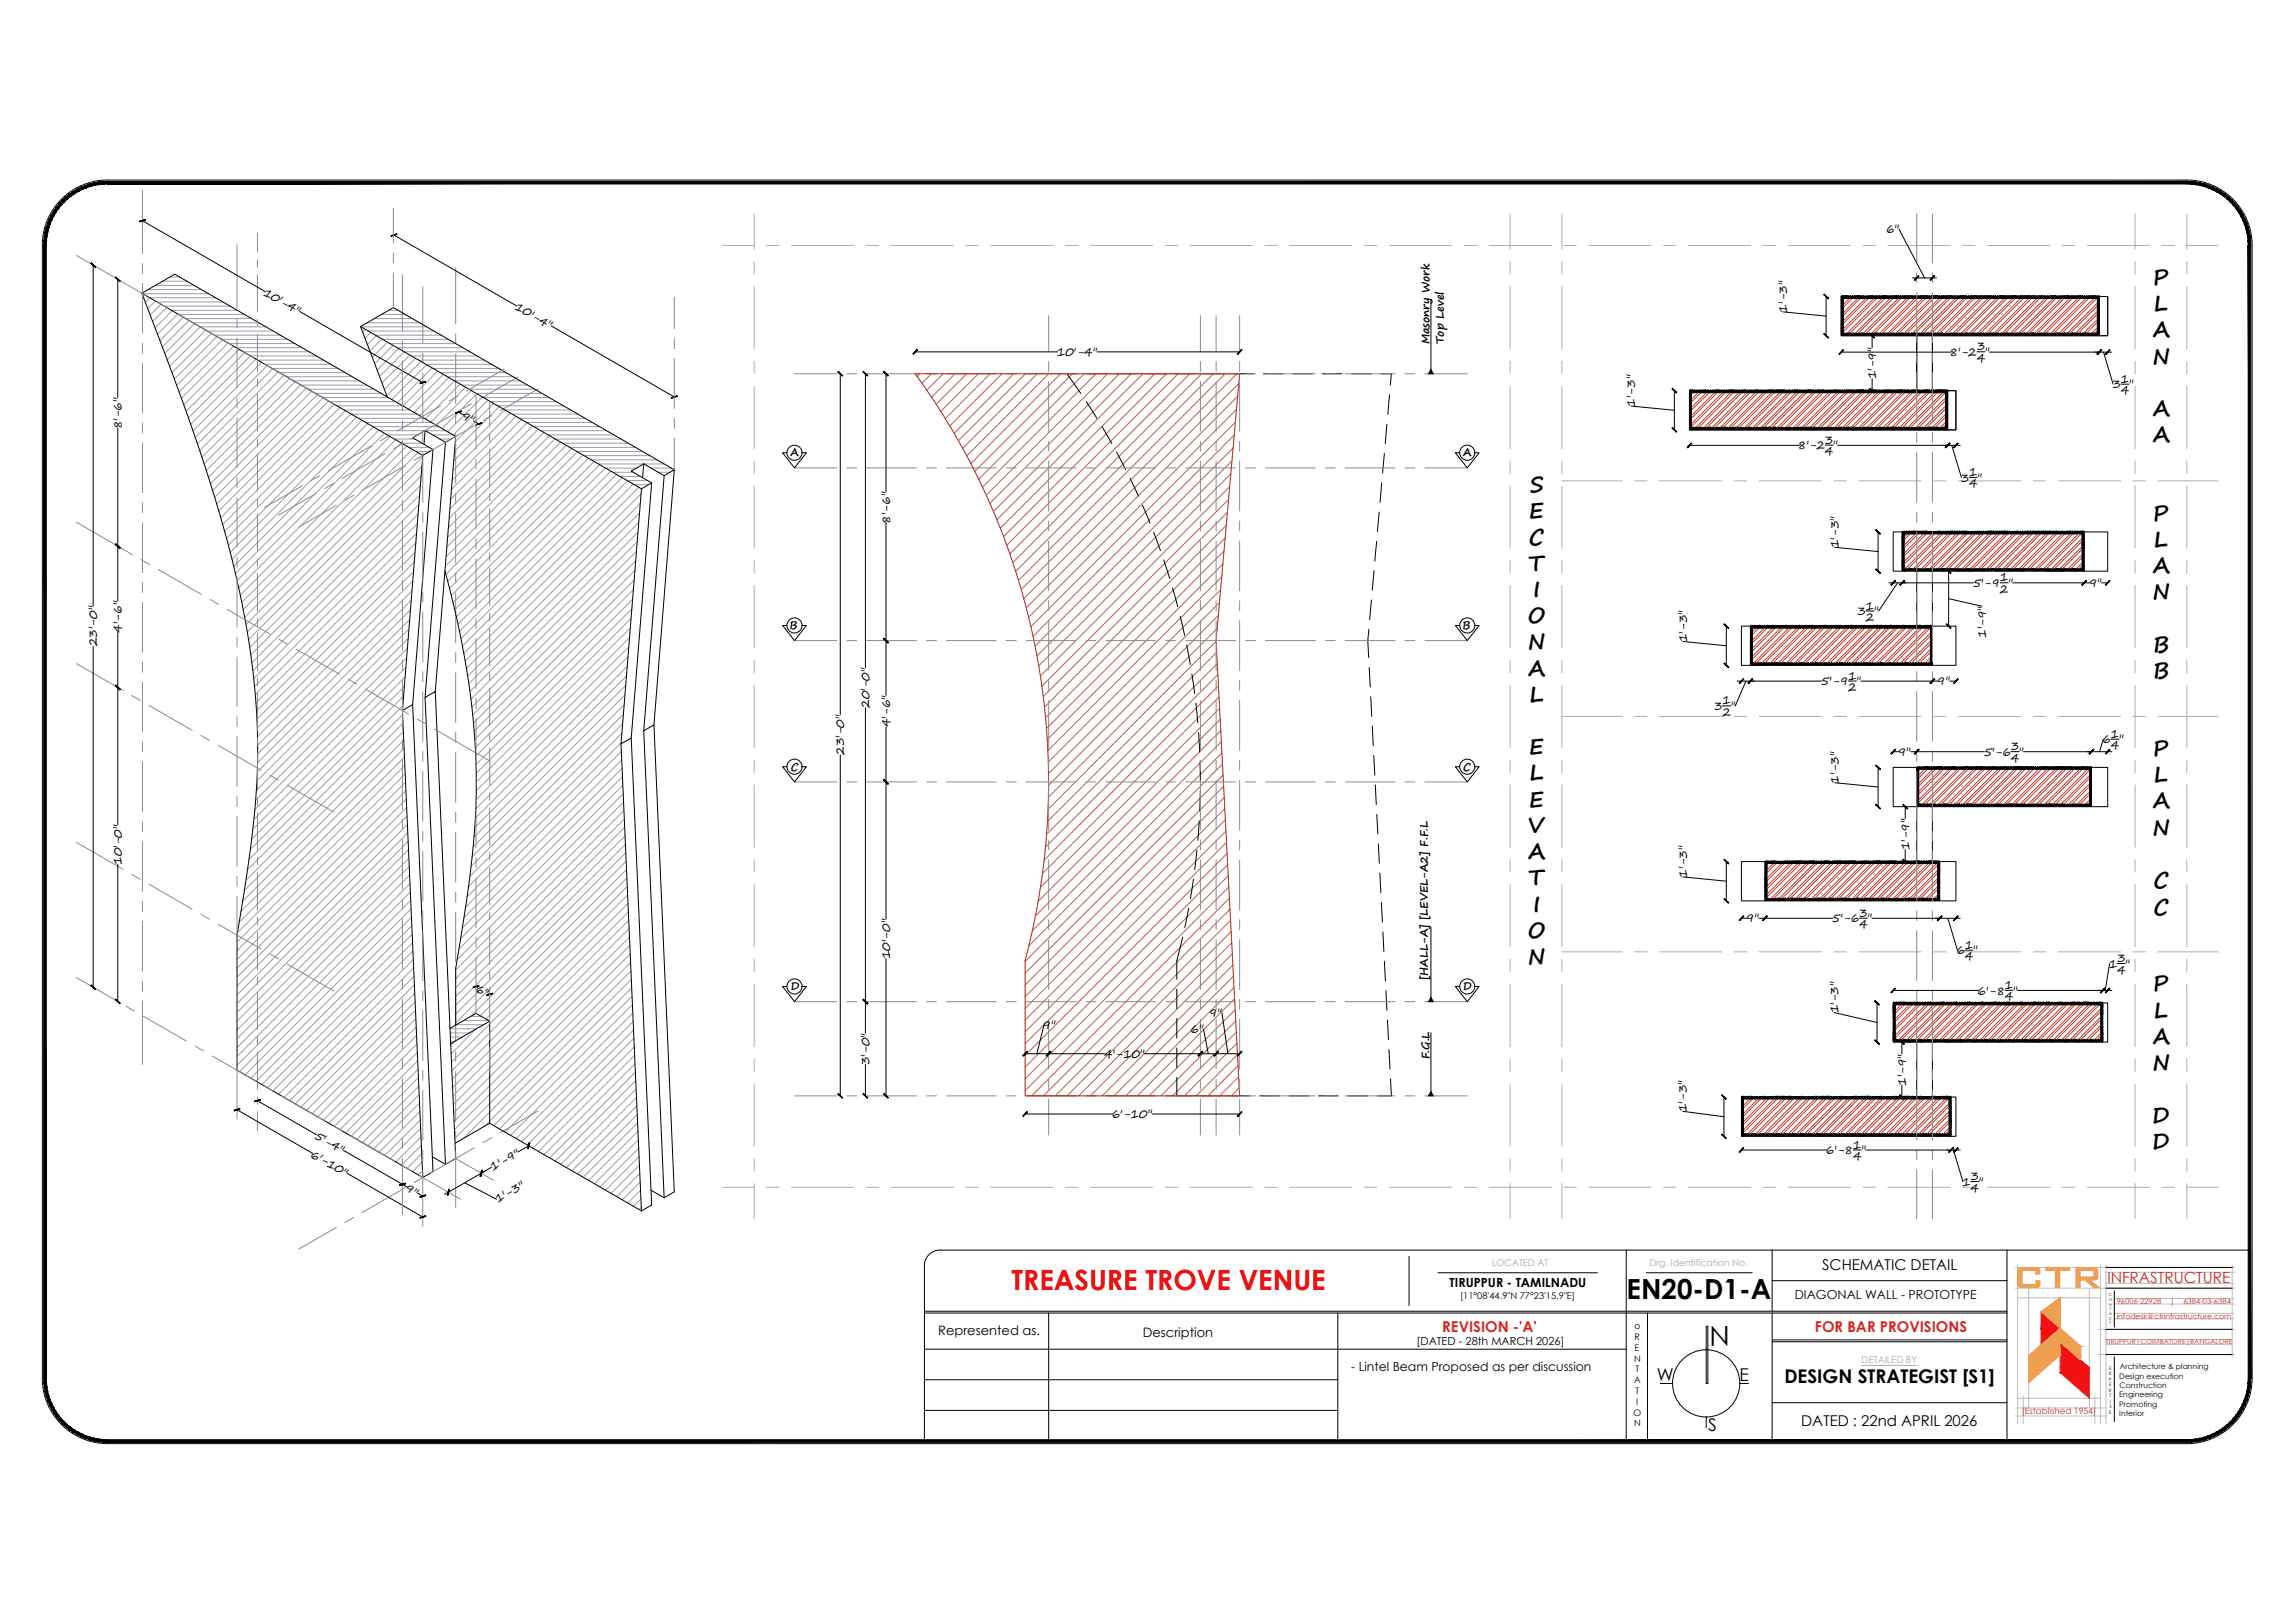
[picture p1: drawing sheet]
<svg xmlns="http://www.w3.org/2000/svg" width="1189mm" height="841mm" viewBox="0 0 1189 841" stroke-linecap="round" stroke-linejoin="round" font-family="sans-serif">
<defs><g id="words">
<text font-size="20.9" fill="#f7a01f" x="1043" y="668">CTR</text>
<text font-size="14.5" fill="#f00" x="524" y="669">TREASURE TROVE VENUE</text>
<g font-size="14.3">
<text x="843" y="673">EN20-D1-A</text>
<text x="897" y="687" transform="rotate(180 897 687)">N</text>
</g>
<g font-size="11.4">
<text x="1116" y="148">P</text>
<text x="1116" y="161">L</text>
<text x="1116" y="175">A</text>
<text x="1115" y="188">N</text>
<text x="1116" y="216">A</text>
<text x="1116" y="229">A</text>
<text x="793" y="255">S</text>
<text x="792" y="268">E</text>
<text x="1116" y="270">P</text>
<text x="792" y="282">C</text>
<text x="1116" y="283">L</text>
<text x="792" y="296">T</text>
<text x="1116" y="297">A</text>
<text x="794" y="309">I</text>
<text x="1115" y="311">N</text>
<text x="792" y="323">O</text>
<text x="792" y="337">N</text>
<text x="1116" y="338">B</text>
<text x="792" y="350">A</text>
<text x="1116" y="351">B</text>
<text x="793" y="364">L</text>
<text x="792" y="391">E</text>
<text x="1116" y="392">P</text>
<text x="793" y="404">L</text>
<text x="1116" y="405">L</text>
<text x="792" y="418">E</text>
<text x="1116" y="419">A</text>
<text x="792" y="432">V</text>
<text x="1115" y="433">N</text>
<text x="792" y="445">A</text>
<text x="792" y="459">T</text>
<text x="1116" y="460">C</text>
<text x="794" y="472">I</text>
<text x="1116" y="474">C</text>
<text x="792" y="486">O</text>
<text x="792" y="500">N</text>
<text x="1116" y="514">P</text>
<text x="1116" y="527">L</text>
<text x="1116" y="541">A</text>
<text x="1115" y="555">N</text>
<text x="1115" y="582">D</text>
<text x="1115" y="595">D</text>
</g>
<text font-size="9.8" x="925" y="717">DESIGN STRATEGIST [S1]</text>
<g font-size="9.2">
<text x="859" y="715">W</text>
<text x="902" y="716">E</text>
<text x="885" y="741">S</text>
</g>
<text font-size="7.9" fill="#de2128" x="1092" y="665">INFRASTRUCTURE</text>
<g font-size="7.7">
<text x="944" y="658">SCHEMATIC DETAIL</text>
<text x="933" y="739">DATED : 22nd APRIL 2026</text>
</g>
<g font-size="7.7" fill="#de2128">
<text x="747" y="690">REVISION -'A'</text>
<text x="941" y="690">FOR BAR PROVISIONS</text>
</g>
<g font-size="6.7">
<text x="486" y="692">Represented as.</text>
<text x="592" y="693">Description</text>
</g>
<text font-size="6.5" x="751" y="667">TIRUPPUR - TAMILNADU</text>
<g font-size="6.4">
<text x="930" y="673">DIAGONAL WALL - PROTOTYPE</text>
<text x="700" y="710">- Lintel Beam Proposed as per discussion</text>
</g>
<g font-size="6.1">
<text x="977" y="121">6&quot;</text>
<text x="136" y="153" transform="rotate(30 136 153)">10'-4&quot;</text>
<text x="267" y="160" transform="rotate(30 267 160)">10'-4&quot;</text>
<text x="926" y="162" transform="rotate(-90 926 162)">1'-3&quot;</text>
<text x="548" y="184">10'-4&quot;</text>
<text x="1010" y="185">8'-2 &quot;</text>
<text x="1024" y="182">3</text>
<text x="1024" y="187">4</text>
<text x="972" y="197" transform="rotate(-90 972 197)">1'-9&quot;</text>
<text x="1095" y="201">3 &quot;</text>
<text x="1099" y="198">1</text>
<text x="1099" y="204">4</text>
<text x="847" y="211" transform="rotate(-90 847 211)">1'-3&quot;</text>
<text x="239" y="217" transform="rotate(30 239 217)">9&quot;</text>
<text x="63" y="223" transform="rotate(-90 63 223)">8'-6&quot;</text>
<text x="932" y="233">8'-2 &quot;</text>
<text x="946" y="230">3</text>
<text x="946" y="236">4</text>
<text x="1016" y="250">3 &quot;</text>
<text x="1020" y="247">1</text>
<text x="1020" y="253">4</text>
<text x="461" y="271" transform="rotate(-90 461 271)">8'-6&quot;</text>
<text x="953" y="284" transform="rotate(-90 953 284)">1'-3&quot;</text>
<text x="1022" y="304">5'-9</text>
<text x="1036" y="301">1</text>
<text x="1041" y="304">&quot;</text>
<text x="1082" y="304">9&quot;</text>
<text x="1036" y="307">2</text>
<text x="967" y="316">1</text>
<text x="963" y="319">3</text>
<text x="967" y="322">2</text>
<text x="971" y="319">&quot;</text>
<text x="63" y="328" transform="rotate(-90 63 328)">4'-6&quot;</text>
<text x="50" y="335" transform="rotate(-90 50 335)">23'-0&quot;</text>
<text x="874" y="333" transform="rotate(-90 874 333)">1'-3&quot;</text>
<text x="1029" y="331" transform="rotate(-90 1029 331)">1'-9&quot;</text>
<text x="958" y="352">1</text>
<text x="944" y="355">5'-9</text>
<text x="958" y="358">2</text>
<text x="962" y="355">&quot;</text>
<text x="1004" y="355">9&quot;</text>
<text x="893" y="365">1</text>
<text x="451" y="367" transform="rotate(-90 451 367)">20'-0&quot;</text>
<text x="888" y="368">3</text>
<text x="893" y="371">2</text>
<text x="897" y="368">&quot;</text>
<text x="461" y="377" transform="rotate(-90 461 377)">4'-6&quot;</text>
<text x="1094" y="382">1</text>
<text x="1042" y="389">3</text>
<text x="1090" y="385">6 &quot;</text>
<text x="1094" y="388">4</text>
<text x="438" y="391" transform="rotate(-90 438 391)">23'-0&quot;</text>
<text x="983" y="392">9&quot;</text>
<text x="1028" y="392">5'-6 &quot;</text>
<text x="1042" y="395">4</text>
<text x="953" y="406" transform="rotate(-90 953 406)">1'-3&quot;</text>
<text x="990" y="441" transform="rotate(-90 990 441)">1'-9&quot;</text>
<text x="63" y="448" transform="rotate(-90 63 448)">10'-0&quot;</text>
<text x="874" y="455" transform="rotate(-90 874 455)">1'-3&quot;</text>
<text x="905" y="478">9&quot;</text>
<text x="949" y="478">5'-6 &quot;</text>
<text x="963" y="475">3</text>
<text x="964" y="481">4</text>
<text x="1018" y="492">1</text>
<text x="461" y="497" transform="rotate(-90 461 497)">10'-0&quot;</text>
<text x="1014" y="495">6 &quot;</text>
<text x="1018" y="498">4</text>
<text x="1093" y="501">1 &quot;</text>
<text x="1097" y="499">3</text>
<text x="1097" y="504">4</text>
<text x="246" y="513" transform="rotate(30 246 513)">6&quot;</text>
<text x="1025" y="515">6'-8 &quot;</text>
<text x="1039" y="512">1</text>
<text x="1039" y="518">4</text>
<text x="627" y="527">9&quot;</text>
<text x="953" y="525" transform="rotate(-90 953 525)">1'-3&quot;</text>
<text x="540" y="533">9&quot;</text>
<text x="617" y="535">6&quot;</text>
<text x="451" y="552" transform="rotate(-90 451 552)">3'-0&quot;</text>
<text x="572" y="548">4'-10&quot;</text>
<text x="988" y="563" transform="rotate(-90 988 563)">1'-9&quot;</text>
<text x="576" y="579">6'-10&quot;</text>
<text x="874" y="576" transform="rotate(-90 874 576)">1'-3&quot;</text>
<text x="163" y="590" transform="rotate(30 163 590)">5'-4&quot;</text>
<text x="161" y="599" transform="rotate(30 161 599)">6'-10&quot;</text>
<text x="946" y="598">6'-8 &quot;</text>
<text x="960" y="595">1</text>
<text x="960" y="601">4</text>
<text x="255" y="607" transform="rotate(-30 255 607)">1'-9&quot;</text>
<text x="1021" y="612">3</text>
<text x="209" y="617" transform="rotate(30 209 617)">9&quot;</text>
<text x="1017" y="614">1</text>
<text x="1021" y="617">4</text>
<text x="1026" y="614">&quot;</text>
<text x="258" y="623" transform="rotate(-30 258 623)">1'-3&quot;</text>
</g>
<g font-size="5.7">
<text x="741" y="178" transform="rotate(-90 741 178)">Masonry Work</text>
<text x="748" y="178" transform="rotate(-90 748 178)">Top Level</text>
<text x="410" y="236">A</text>
<text x="758" y="236">A</text>
<text x="409" y="326">B</text>
<text x="758" y="326">B</text>
<text x="410" y="399">C</text>
<text x="758" y="399">C</text>
<text x="740" y="508" transform="rotate(-90 740 508)">[HALL-A] [LEVEL-A2] F.F.L</text>
<text x="410" y="513">D</text>
<text x="758" y="513">D</text>
<text x="741" y="549" transform="rotate(-90 741 549)">F.G.L</text>
<text x="734" y="697">[DATED - 28th MARCH 2026]</text>
</g>
<text font-size="4.9" fill="#abad9f" x="965" y="706">DETAILED BY</text>
<g font-size="4.8" fill="#abad9f">
<text x="773" y="656">LOCATED AT</text>
<text x="855" y="656">Drg. Identification No.</text>
</g>
<text font-size="4.8" x="757" y="673">[11°08'44.9&quot;N 77°23'15.9&quot;E]</text>
<g font-size="4.7">
<text x="847" y="689">o</text>
<text x="847" y="694">R</text>
<text x="847" y="700">E</text>
<text x="847" y="706">N</text>
<text x="848" y="711">T</text>
<text x="847" y="717">A</text>
<text x="848" y="722">T</text>
<text x="848" y="728">I</text>
<text x="846" y="734">O</text>
<text x="847" y="739">N</text>
</g>
<text font-size="4.5" fill="#de2128" x="1048" y="733">[Established 1954]</text>
<g font-size="4" fill="#de2128">
<text x="1097" y="676">96006 22928</text>
<text x="1124" y="676">|</text>
<text x="1132" y="676">6384-03-6384</text>
<text x="1097" y="683">infodesk@ctrinfrastructure.com</text>
</g>
<g font-size="4">
<text x="1099" y="710">Architecture &amp; planning</text>
<text x="1098" y="714">Design execution</text>
<text x="1098" y="719">Construction</text>
<text x="1098" y="724">Engineering</text>
<text x="1098" y="729">Promoting</text>
<text x="1098" y="734">Interior</text>
</g>
<text font-size="3.6" fill="#de2128" x="1091" y="697">TIRUPPUR|COIMBATORE|BANGALORE</text>
<g font-size="2.4">
<text x="1093" y="713">X</text>
<text x="1093" y="710">E</text>
<text x="1093" y="715">P</text>
<text x="1093" y="718">E</text>
<text x="1093" y="721">R</text>
<text x="1093" y="724">T</text>
<text x="1093" y="730">S</text>
<text x="1093" y="727">I</text>
<text x="1093" y="733">E</text>
</g>
<g font-size="2">
<text x="1093" y="672">C</text>
<text x="1093" y="674">O</text>
<text x="1093" y="677">N</text>
<text x="1093" y="684">C</text>
<text x="1093" y="681">A</text>
<text x="1093" y="679">T</text>
<text x="1093" y="686">T</text>
</g>
</g></defs>
<!-- layer: HATCH - MAIN -->
<g fill="none" stroke="#000" stroke-width=".52">
<path d="M954 156h.1M954 159h.1M954 157h.1M954 155h.1M954 158h.1M954 154h.1M954 160h.1M955 158h.1M955 154h.1M955 160h.1M955 155h.1M955 156h.1"/>
<path d="M955 159h.1M955 157h.1M956 154h.1M956 155h.1M957 155h.1M957 154h.1M958 154h.1M959 154h.1M960 154h.1M961 154h.1M962 154h.1M963 154h.1"/>
<path d="M963 155h.1M964 154h.1M964 155h.1M965 154h.1M965 155h.1M966 154h.1M966 155h.1M967 154h.1M967 155h.1M968 154h.1M968 155h.1M969 154h.1"/>
<path d="M969 155h.1M970 154h.1M970 155h.1M971 154h.1M971 155h.1M972 154h.1M972 155h.1M973 154h.1M973 155h.1M974 154h.1M974 155h.1M975 154h.1"/>
<path d="M975 155h.1M976 154h.1M976 155h.1M977 155h.1M977 154h.1M978 155h.1M978 154h.1M979 154h.1M979 155h.1M980 154h.1M980 155h.1M981 154h.1"/>
<path d="M981 155h.1M982 154h.1M982 155h.1M983 154h.1M983 155h.1M984 154h.1M984 155h.1M985 154h.1M985 155h.1M986 154h.1M986 155h.1M987 154h.1"/>
<path d="M987 155h.1M988 154h.1M988 155h.1M989 154h.1M989 155h.1M990 154h.1M990 155h.1M991 155h.1M991 154h.1M992 154h.1M992 155h.1M993 154h.1"/>
<path d="M993 155h.1M994 154h.1M994 155h.1M995 154h.1M995 155h.1M996 154h.1M996 155h.1M997 155h.1M997 154h.1M998 154h.1M998 155h.1M999 154h.1"/>
<path d="M999 155h.1M1000 154h.1M1000 155h.1M1001 154h.1M1001 155h.1M1002 154h.1M1002 155h.1M1003 154h.1M1003 155h.1M1004 154h.1M1004 155h.1M1005 154h.1"/>
<path d="M1005 155h.1M1006 154h.1M1007 155h.1M1007 154h.1M1008 154h.1M1008 155h.1M1009 154h.1M1009 155h.1M1010 154h.1M1010 155h.1M1011 154h.1M1011 155h.1"/>
<path d="M1012 154h.1M1012 155h.1M1013 154h.1M1013 155h.1M1014 154h.1M1014 155h.1M1015 154h.1M1015 155h.1M1016 154h.1M1016 155h.1M1017 154h.1M1017 155h.1"/>
<path d="M1018 155h.1M1018 154h.1M1019 154h.1M1019 155h.1M1020 154h.1M1020 155h.1M1021 154h.1M1021 155h.1M1022 154h.1M1022 155h.1M1023 154h.1M1023 155h.1"/>
<path d="M1024 154h.1M1024 155h.1M1025 154h.1M1025 155h.1M1026 154h.1M1026 155h.1M1027 154h.1M1027 155h.1M1028 154h.1M1028 155h.1M1029 154h.1M1029 155h.1"/>
<path d="M1030 154h.1M1030 155h.1M1031 154h.1M1031 155h.1M1032 155h.1M1032 154h.1M1033 154h.1M1033 155h.1M1034 154h.1M1034 155h.1M1035 155h.1M1035 154h.1"/>
<path d="M1036 154h.1M1036 155h.1M1037 155h.1M1037 154h.1M1038 154h.1M1038 155h.1M1039 154h.1M1039 155h.1M1040 154h.1M1040 155h.1M1041 154h.1M1041 155h.1"/>
<path d="M1042 154h.1M1042 155h.1M1043 154h.1M1043 155h.1M1044 154h.1M1044 155h.1M1045 154h.1M1045 155h.1M1046 154h.1M1046 155h.1M1047 154h.1M1047 155h.1"/>
<path d="M1048 154h.1M1048 155h.1M1049 154h.1M1050 154h.1M1050 155h.1M1051 155h.1M1051 154h.1M1052 154h.1M1052 155h.1M1053 154h.1M1053 155h.1M1054 154h.1"/>
<path d="M1054 155h.1M1055 154h.1M1055 155h.1M1056 154h.1M1056 155h.1M1057 154h.1M1057 155h.1M1058 154h.1M1058 155h.1M1059 154h.1M1059 155h.1M1060 154h.1"/>
<path d="M1060 155h.1M1061 154h.1M1061 155h.1M1062 154h.1M1062 155h.1M1063 154h.1M1063 155h.1M1064 154h.1M1065 155h.1M1065 154h.1M1066 154h.1M1066 155h.1"/>
<path d="M1067 154h.1M1067 155h.1M1068 154h.1M1068 155h.1M1069 154h.1M1069 155h.1M1070 154h.1M1070 155h.1M1071 154h.1M1071 155h.1M1072 154h.1M1072 155h.1"/>
<path d="M1073 154h.1M1073 155h.1M1074 154h.1M1074 155h.1M1075 154h.1M1075 155h.1M1076 154h.1M1076 155h.1M1077 154h.1M1077 155h.1M1078 154h.1M1078 155h.1"/>
<path d="M1079 154h.1M1079 155h.1M1080 154h.1M1080 155h.1M1081 154h.1M1081 155h.1M1082 154h.1M1082 155h.1M1083 154h.1M1083 155h.1M1084 154h.1M1084 155h.1"/>
<path d="M1085 154h.1M1085 155h.1M1086 154h.1M1086 155h.1M1087 154h.1M1087 156h.1M1087 159h.1M1087 155h.1M1087 157h.1M1087 158h.1M1087 160h.1M1088 154h.1"/>
<path d="M1088 157h.1M1088 159h.1M1088 160h.1M1088 158h.1M1088 155h.1M1088 156h.1M954 170h.1M954 162h.1M954 164h.1M954 167h.1M954 168h.1M954 171h.1"/>
<path d="M954 172h.1M954 165h.1M954 166h.1M954 169h.1M954 173h.1M954 174h.1M954 161h.1M954 163h.1M955 165h.1M955 162h.1M955 172h.1M955 169h.1"/>
<path d="M955 166h.1M955 167h.1M955 163h.1M955 173h.1M955 170h.1M955 171h.1M955 168h.1M955 174h.1M955 161h.1M955 164h.1M956 173h.1M956 174h.1"/>
<path d="M957 173h.1M957 174h.1M958 173h.1M958 174h.1M959 173h.1M959 174h.1M960 174h.1M960 173h.1M961 173h.1M961 174h.1M962 173h.1M962 174h.1"/>
<path d="M963 173h.1M963 174h.1M964 173h.1M964 174h.1M965 173h.1M965 174h.1M966 173h.1M966 174h.1M967 173h.1M967 174h.1M968 173h.1M968 174h.1"/>
<path d="M969 173h.1M969 174h.1M970 174h.1M970 173h.1M971 173h.1M971 174h.1M972 173h.1M972 174h.1M973 174h.1M973 173h.1M974 174h.1M974 173h.1"/>
<path d="M975 173h.1M975 174h.1M976 173h.1M976 174h.1M977 174h.1M977 173h.1M978 173h.1M978 174h.1M979 173h.1M979 174h.1M980 173h.1M980 174h.1"/>
<path d="M981 173h.1M981 174h.1M982 174h.1M982 173h.1M983 174h.1M983 173h.1M984 173h.1M984 174h.1M985 174h.1M985 173h.1M986 173h.1M986 174h.1"/>
<path d="M987 174h.1M987 173h.1M988 174h.1M988 173h.1M989 174h.1M989 173h.1M990 173h.1M990 174h.1M991 173h.1M991 174h.1M992 173h.1M992 174h.1"/>
<path d="M993 174h.1M993 173h.1M994 173h.1M994 174h.1M995 173h.1M995 174h.1M996 174h.1M996 173h.1M997 174h.1M997 173h.1M998 173h.1M998 174h.1"/>
<path d="M999 173h.1M999 174h.1M1000 173h.1M1000 174h.1M1001 174h.1M1001 173h.1M1002 174h.1M1002 173h.1M1003 174h.1M1003 173h.1M1004 174h.1M1004 173h.1"/>
<path d="M1005 173h.1M1005 174h.1M1006 173h.1M1006 174h.1M1007 173h.1M1007 174h.1M1008 174h.1M1008 173h.1M1009 174h.1M1009 173h.1M1010 174h.1M1010 173h.1"/>
<path d="M1011 174h.1M1011 173h.1M1012 174h.1M1012 173h.1M1013 174h.1M1013 173h.1M1014 173h.1M1014 174h.1M1015 173h.1M1015 174h.1M1016 173h.1M1016 174h.1"/>
<path d="M1017 173h.1M1017 174h.1M1018 173h.1M1018 174h.1M1019 173h.1M1019 174h.1M1020 173h.1M1020 174h.1M1021 173h.1M1021 174h.1M1022 173h.1M1022 174h.1"/>
<path d="M1023 174h.1M1023 173h.1M1024 173h.1M1024 174h.1M1025 174h.1M1025 173h.1M1026 173h.1M1026 174h.1M1027 174h.1M1027 173h.1M1028 174h.1M1028 173h.1"/>
<path d="M1029 174h.1M1029 173h.1M1030 173h.1M1030 174h.1M1031 173h.1M1031 174h.1M1032 174h.1M1032 173h.1M1033 174h.1M1033 173h.1M1034 174h.1M1034 173h.1"/>
<path d="M1035 174h.1M1035 173h.1M1036 173h.1M1036 174h.1M1037 174h.1M1037 173h.1M1038 173h.1M1038 174h.1M1039 174h.1M1039 173h.1M1040 174h.1M1040 173h.1"/>
<path d="M1041 174h.1M1041 173h.1M1042 174h.1M1042 173h.1M1043 173h.1M1043 174h.1M1044 174h.1M1044 173h.1M1045 174h.1M1045 173h.1M1046 173h.1M1046 174h.1"/>
<path d="M1047 174h.1M1047 173h.1M1048 174h.1M1048 173h.1M1049 174h.1M1049 173h.1M1050 173h.1M1050 174h.1M1051 173h.1M1051 174h.1M1052 173h.1M1052 174h.1"/>
<path d="M1053 174h.1M1053 173h.1M1054 173h.1M1054 174h.1M1055 174h.1M1055 173h.1M1056 173h.1M1056 174h.1M1057 173h.1M1057 174h.1M1058 173h.1M1058 174h.1"/>
<path d="M1059 173h.1M1059 174h.1M1060 173h.1M1060 174h.1M1061 173h.1M1061 174h.1M1062 173h.1M1062 174h.1M1063 174h.1M1063 173h.1M1064 173h.1M1064 174h.1"/>
<path d="M1065 173h.1M1065 174h.1M1066 173h.1M1066 174h.1M1067 173h.1M1067 174h.1M1068 173h.1M1068 174h.1M1069 174h.1M1069 173h.1M1070 173h.1M1070 174h.1"/>
<path d="M1071 173h.1M1071 174h.1M1072 173h.1M1072 174h.1M1073 173h.1M1073 174h.1M1074 174h.1M1074 173h.1M1075 173h.1M1075 174h.1M1076 173h.1M1076 174h.1"/>
<path d="M1077 174h.1M1077 173h.1M1078 174h.1M1078 173h.1M1079 174h.1M1079 173h.1M1080 173h.1M1080 174h.1M1081 173h.1M1081 174h.1M1082 174h.1M1082 173h.1"/>
<path d="M1083 173h.1M1083 174h.1M1084 173h.1M1084 174h.1M1085 173h.1M1085 174h.1M1086 173h.1M1086 174h.1M1087 173h.1M1087 164h.1M1087 168h.1M1087 171h.1"/>
<path d="M1087 165h.1M1087 166h.1M1087 169h.1M1087 170h.1M1087 161h.1M1087 167h.1M1087 174h.1M1087 172h.1M1087 163h.1M1087 162h.1M1088 166h.1M1088 167h.1"/>
<path d="M1088 161h.1M1088 173h.1M1088 169h.1M1088 171h.1M1088 168h.1M1088 162h.1M1088 164h.1M1088 163h.1M1088 165h.1M1088 170h.1M1088 172h.1M1088 174h.1"/>
<path d="M876 206h.1M876 214h.1M876 207h.1M876 210h.1M876 220h.1M876 208h.1M876 213h.1M876 215h.1M876 216h.1M876 212h.1M876 211h.1M876 218h.1"/>
<path d="M876 219h.1M876 203h.1M876 217h.1M876 205h.1M876 204h.1M876 209h.1M876 202h.1M877 215h.1M877 216h.1M877 207h.1M877 210h.1M877 220h.1"/>
<path d="M877 219h.1M877 211h.1M877 203h.1M877 217h.1M877 212h.1M877 202h.1M878 203h.1M878 202h.1M879 203h.1M880 202h.1M880 203h.1M881 203h.1"/>
<path d="M881 202h.1M882 203h.1M882 202h.1M883 203h.1M884 203h.1M884 202h.1M885 203h.1M886 203h.1M887 203h.1M888 203h.1M889 203h.1M890 203h.1"/>
<path d="M891 203h.1M891 202h.1M892 203h.1M893 203h.1M894 203h.1M895 203h.1M895 202h.1M896 203h.1M896 202h.1M897 203h.1M897 202h.1M898 203h.1"/>
<path d="M898 202h.1M899 203h.1M899 202h.1M900 203h.1M900 202h.1M901 203h.1M901 202h.1M902 203h.1M903 203h.1M903 202h.1M904 203h.1M904 202h.1"/>
<path d="M905 203h.1M906 203h.1M907 203h.1M908 203h.1M909 203h.1M910 203h.1M911 203h.1M911 202h.1M912 203h.1M913 203h.1M914 203h.1M915 203h.1"/>
<path d="M916 203h.1M917 203h.1M918 202h.1M918 203h.1M919 202h.1M919 203h.1M920 203h.1M920 202h.1M921 203h.1M921 202h.1M922 203h.1M922 202h.1"/>
<path d="M923 203h.1M923 202h.1M924 203h.1M924 202h.1M925 203h.1M925 202h.1M926 203h.1M927 203h.1M928 203h.1M929 203h.1M930 203h.1M931 203h.1"/>
<path d="M931 202h.1M932 203h.1M932 202h.1M933 203h.1M934 203h.1M935 203h.1M936 203h.1M937 203h.1M938 203h.1M938 202h.1M939 203h.1M939 202h.1"/>
<path d="M940 202h.1M940 203h.1M941 203h.1M941 202h.1M942 203h.1M942 202h.1M943 203h.1M943 202h.1M944 203h.1M944 202h.1M945 203h.1M945 202h.1"/>
<path d="M946 203h.1M946 202h.1M947 203h.1M948 203h.1M949 203h.1M950 203h.1M951 203h.1M952 203h.1M952 202h.1M953 203h.1M954 203h.1M955 203h.1"/>
<path d="M956 203h.1M957 203h.1M958 203h.1M958 202h.1M959 202h.1M959 203h.1M960 203h.1M960 202h.1M961 203h.1M961 202h.1M962 203h.1M962 202h.1"/>
<path d="M963 203h.1M963 202h.1M964 203h.1M964 202h.1M965 203h.1M965 202h.1M966 203h.1M966 202h.1M967 203h.1M967 202h.1M968 203h.1M969 203h.1"/>
<path d="M970 203h.1M971 203h.1M972 203h.1M972 202h.1M973 203h.1M974 203h.1M975 203h.1M976 203h.1M976 202h.1M977 203h.1M977 202h.1M978 203h.1"/>
<path d="M978 202h.1M979 203h.1M979 202h.1M980 202h.1M980 203h.1M981 203h.1M981 202h.1M982 203h.1M982 202h.1M983 203h.1M983 202h.1M984 203h.1"/>
<path d="M984 202h.1M985 203h.1M985 202h.1M986 203h.1M986 202h.1M987 203h.1M987 202h.1M988 203h.1M988 202h.1M989 202h.1M989 203h.1M990 203h.1"/>
<path d="M990 202h.1M991 203h.1M991 202h.1M992 203h.1M992 202h.1M993 203h.1M994 202h.1M994 203h.1M995 202h.1M995 203h.1M996 203h.1M996 202h.1"/>
<path d="M997 203h.1M997 202h.1M998 203h.1M998 202h.1M999 203h.1M999 202h.1M1000 203h.1M1000 202h.1M1001 203h.1M1001 202h.1M1002 203h.1M1002 202h.1"/>
<path d="M1003 203h.1M1003 202h.1M1004 203h.1M1004 202h.1M1005 203h.1M1005 202h.1M1006 203h.1M1006 202h.1M1007 202h.1M1007 203h.1M1008 203h.1M1008 202h.1"/>
<path d="M1008 205h.1M1008 207h.1M1008 208h.1M1008 210h.1M1008 212h.1M1008 209h.1M1008 214h.1M1008 216h.1M1008 204h.1M1008 213h.1M1008 215h.1M1008 219h.1"/>
<path d="M1008 217h.1M1008 211h.1M1008 206h.1M1009 212h.1M1009 213h.1M1009 208h.1M1009 211h.1M1009 215h.1M1009 202h.1M1009 214h.1M1009 216h.1M1009 218h.1"/>
<path d="M1009 219h.1M1009 206h.1M1009 207h.1M1009 203h.1M1009 204h.1M1009 209h.1M1009 217h.1M1009 205h.1M1009 220h.1M1009 210h.1M876 221h.1M876 222h.1"/>
<path d="M876 223h.1M877 222h.1M877 223h.1M878 223h.1M878 222h.1M879 222h.1M879 223h.1M880 222h.1M880 223h.1M881 223h.1M881 222h.1M882 222h.1"/>
<path d="M882 223h.1M883 222h.1M883 223h.1M884 222h.1M884 223h.1M885 222h.1M885 223h.1M886 222h.1M886 223h.1M887 222h.1M887 223h.1M888 222h.1"/>
<path d="M888 223h.1M889 222h.1M889 223h.1M890 222h.1M891 223h.1M891 222h.1M892 223h.1M892 222h.1M893 222h.1M893 223h.1M894 222h.1M894 223h.1"/>
<path d="M895 222h.1M895 223h.1M896 222h.1M896 223h.1M897 222h.1M897 223h.1M898 222h.1M898 223h.1M899 222h.1M899 223h.1M900 222h.1M900 223h.1"/>
<path d="M901 222h.1M901 223h.1M902 222h.1M902 223h.1M903 222h.1M903 223h.1M904 222h.1M904 223h.1M905 222h.1M905 223h.1M906 222h.1M906 223h.1"/>
<path d="M907 222h.1M907 223h.1M908 222h.1M908 223h.1M909 222h.1M909 223h.1M910 222h.1M910 223h.1M911 222h.1M911 223h.1M912 222h.1M912 223h.1"/>
<path d="M913 222h.1M913 223h.1M914 222h.1M914 223h.1M915 222h.1M915 223h.1M916 222h.1M917 222h.1M917 223h.1M918 222h.1M918 223h.1M919 222h.1"/>
<path d="M919 223h.1M920 222h.1M920 223h.1M921 222h.1M921 223h.1M922 222h.1M922 223h.1M923 222h.1M923 223h.1M924 222h.1M924 223h.1M925 223h.1"/>
<path d="M925 222h.1M926 222h.1M926 223h.1M927 222h.1M927 223h.1M928 222h.1M928 223h.1M929 222h.1M929 223h.1M930 222h.1M930 223h.1M931 222h.1"/>
<path d="M931 223h.1M932 223h.1M932 222h.1M933 222h.1M933 223h.1M934 222h.1M934 223h.1M935 222h.1M935 223h.1M936 222h.1M936 223h.1M937 222h.1"/>
<path d="M937 223h.1M938 222h.1M938 223h.1M939 223h.1M939 222h.1M940 222h.1M940 223h.1M941 222h.1M941 223h.1M942 223h.1M942 222h.1M943 222h.1"/>
<path d="M943 223h.1M944 222h.1M944 223h.1M945 222h.1M945 223h.1M946 222h.1M946 223h.1M947 223h.1M947 222h.1M948 223h.1M948 222h.1M949 222h.1"/>
<path d="M949 223h.1M950 222h.1M950 223h.1M951 222h.1M951 223h.1M952 222h.1M952 223h.1M953 222h.1M953 223h.1M954 223h.1M954 222h.1M955 222h.1"/>
<path d="M955 223h.1M956 222h.1M956 223h.1M957 222h.1M958 222h.1M958 223h.1M959 222h.1M959 223h.1M960 222h.1M960 223h.1M961 222h.1M961 223h.1"/>
<path d="M962 223h.1M962 222h.1M963 222h.1M963 223h.1M964 222h.1M964 223h.1M965 222h.1M965 223h.1M966 222h.1M966 223h.1M967 222h.1M967 223h.1"/>
<path d="M968 222h.1M968 223h.1M969 222h.1M969 223h.1M970 222h.1M970 223h.1M971 222h.1M971 223h.1M972 222h.1M972 223h.1M973 223h.1M973 222h.1"/>
<path d="M974 222h.1M974 223h.1M975 222h.1M975 223h.1M976 222h.1M976 223h.1M977 222h.1M977 223h.1M978 222h.1M978 223h.1M979 222h.1M979 223h.1"/>
<path d="M980 222h.1M981 222h.1M981 223h.1M982 222h.1M982 223h.1M983 223h.1M983 222h.1M984 222h.1M984 223h.1M985 222h.1M985 223h.1M986 222h.1"/>
<path d="M986 223h.1M987 222h.1M987 223h.1M988 222h.1M988 223h.1M989 222h.1M989 223h.1M990 222h.1M990 223h.1M991 222h.1M991 223h.1M992 222h.1"/>
<path d="M992 223h.1M993 222h.1M993 223h.1M994 222h.1M994 223h.1M995 222h.1M995 223h.1M996 223h.1M996 222h.1M997 222h.1M997 223h.1M998 222h.1"/>
<path d="M998 223h.1M999 223h.1M999 222h.1M1000 223h.1M1000 222h.1M1001 223h.1M1001 222h.1M1002 223h.1M1002 222h.1M1003 222h.1M1003 223h.1M1004 222h.1"/>
<path d="M1004 223h.1M1005 222h.1M1005 223h.1M1006 222h.1M1006 223h.1M1007 223h.1M1007 222h.1M1008 223h.1M1008 222h.1M1008 221h.1M1008 220h.1M1009 221h.1"/>
<path d="M1009 222h.1M1009 223h.1M986 278h.1M986 279h.1M986 276h.1M986 280h.1M986 277h.1M987 276h.1M987 279h.1M987 277h.1M987 280h.1M987 278h.1"/>
<path d="M988 276h.1M988 277h.1M989 276h.1M989 277h.1M990 276h.1M991 277h.1M991 276h.1M992 277h.1M992 276h.1M993 276h.1M994 276h.1M995 276h.1"/>
<path d="M996 276h.1M997 276h.1M998 277h.1M998 276h.1M999 276h.1M999 277h.1M1000 276h.1M1000 277h.1M1001 276h.1M1001 277h.1M1002 276h.1M1002 277h.1"/>
<path d="M1003 276h.1M1003 277h.1M1004 276h.1M1004 277h.1M1005 276h.1M1005 277h.1M1006 277h.1M1006 276h.1M1007 276h.1M1007 277h.1M1008 276h.1M1008 277h.1"/>
<path d="M1009 276h.1M1009 277h.1M1010 277h.1M1010 276h.1M1011 276h.1M1011 277h.1M1012 276h.1M1012 277h.1M1013 276h.1M1013 277h.1M1014 276h.1M1014 277h.1"/>
<path d="M1015 276h.1M1015 277h.1M1016 276h.1M1016 277h.1M1017 276h.1M1017 277h.1M1018 276h.1M1018 277h.1M1019 276h.1M1019 277h.1M1020 276h.1M1020 277h.1"/>
<path d="M1021 276h.1M1021 277h.1M1022 276h.1M1022 277h.1M1023 276h.1M1023 277h.1M1024 276h.1M1024 277h.1M1025 277h.1M1025 276h.1M1026 276h.1M1026 277h.1"/>
<path d="M1027 276h.1M1027 277h.1M1028 276h.1M1028 277h.1M1029 276h.1M1029 277h.1M1030 276h.1M1030 277h.1M1031 276h.1M1031 277h.1M1032 276h.1M1032 277h.1"/>
<path d="M1033 276h.1M1033 277h.1M1034 277h.1M1034 276h.1M1035 276h.1M1035 277h.1M1036 276h.1M1036 277h.1M1037 276h.1M1037 277h.1M1038 276h.1M1038 277h.1"/>
<path d="M1039 276h.1M1039 277h.1M1040 276h.1M1040 277h.1M1041 276h.1M1041 277h.1M1042 276h.1M1042 277h.1M1043 276h.1M1043 277h.1M1044 276h.1M1044 277h.1"/>
<path d="M1045 276h.1M1045 277h.1M1046 276h.1M1046 277h.1M1047 276h.1M1047 277h.1M1048 276h.1M1048 277h.1M1049 277h.1M1049 276h.1M1050 277h.1M1050 276h.1"/>
<path d="M1051 276h.1M1051 277h.1M1052 276h.1M1052 277h.1M1053 276h.1M1053 277h.1M1054 276h.1M1054 277h.1M1055 276h.1M1055 277h.1M1056 276h.1M1056 277h.1"/>
<path d="M1057 276h.1M1057 277h.1M1058 276h.1M1058 277h.1M1059 276h.1M1059 277h.1M1060 277h.1M1060 276h.1M1061 276h.1M1061 277h.1M1062 276h.1M1062 277h.1"/>
<path d="M1063 276h.1M1063 277h.1M1064 276h.1M1064 277h.1M1065 277h.1M1065 276h.1M1066 276h.1M1066 277h.1M1067 276h.1M1067 277h.1M1068 276h.1M1068 277h.1"/>
<path d="M1069 276h.1M1069 277h.1M1070 276h.1M1070 277h.1M1071 276h.1M1071 277h.1M1072 276h.1M1072 277h.1M1073 276h.1M1073 277h.1M1074 276h.1M1074 277h.1"/>
<path d="M1075 276h.1M1075 277h.1M1076 276h.1M1076 277h.1M1077 276h.1M1077 277h.1M1078 276h.1M1079 277h.1M1079 276h.1M1079 278h.1M1079 279h.1M1079 280h.1"/>
<path d="M1080 277h.1M1080 278h.1M1080 279h.1M1080 276h.1M1080 280h.1M986 291h.1M986 288h.1M986 287h.1M986 282h.1M986 292h.1M986 293h.1M986 295h.1"/>
<path d="M986 290h.1M986 281h.1M986 285h.1M986 294h.1M986 284h.1M986 286h.1M986 289h.1M986 283h.1M986 296h.1M987 286h.1M987 288h.1M987 291h.1"/>
<path d="M987 282h.1M987 292h.1M987 294h.1M987 285h.1M987 287h.1M987 293h.1M987 295h.1M987 284h.1M987 289h.1M987 296h.1M987 290h.1M987 283h.1"/>
<path d="M987 281h.1M988 296h.1M988 295h.1M989 295h.1M989 296h.1M990 295h.1M990 296h.1M991 295h.1M991 296h.1M992 295h.1M992 296h.1M993 295h.1"/>
<path d="M993 296h.1M994 296h.1M994 295h.1M995 296h.1M995 295h.1M996 296h.1M996 295h.1M997 296h.1M997 295h.1M998 295h.1M998 296h.1M999 295h.1"/>
<path d="M999 296h.1M1000 295h.1M1000 296h.1M1001 296h.1M1001 295h.1M1002 296h.1M1002 295h.1M1003 296h.1M1003 295h.1M1004 295h.1M1004 296h.1M1005 295h.1"/>
<path d="M1005 296h.1M1006 295h.1M1006 296h.1M1007 295h.1M1007 296h.1M1008 296h.1M1008 295h.1M1009 295h.1M1009 296h.1M1010 296h.1M1010 295h.1M1011 295h.1"/>
<path d="M1011 296h.1M1012 295h.1M1012 296h.1M1013 295h.1M1013 296h.1M1014 295h.1M1014 296h.1M1015 296h.1M1015 295h.1M1016 295h.1M1016 296h.1M1017 296h.1"/>
<path d="M1017 295h.1M1018 295h.1M1018 296h.1M1019 295h.1M1019 296h.1M1020 295h.1M1020 296h.1M1021 296h.1M1021 295h.1M1022 296h.1M1022 295h.1M1023 296h.1"/>
<path d="M1023 295h.1M1024 296h.1M1024 295h.1M1025 295h.1M1025 296h.1M1026 295h.1M1026 296h.1M1027 295h.1M1027 296h.1M1028 295h.1M1028 296h.1M1029 296h.1"/>
<path d="M1029 295h.1M1030 295h.1M1030 296h.1M1031 295h.1M1031 296h.1M1032 295h.1M1032 296h.1M1033 295h.1M1033 296h.1M1034 295h.1M1034 296h.1M1035 295h.1"/>
<path d="M1035 296h.1M1036 296h.1M1036 295h.1M1037 295h.1M1037 296h.1M1038 295h.1M1038 296h.1M1039 296h.1M1039 295h.1M1040 296h.1M1040 295h.1M1041 295h.1"/>
<path d="M1041 296h.1M1042 295h.1M1042 296h.1M1043 296h.1M1043 295h.1M1044 295h.1M1044 296h.1M1045 296h.1M1045 295h.1M1046 295h.1M1046 296h.1M1047 296h.1"/>
<path d="M1047 295h.1M1048 295h.1M1048 296h.1M1049 295h.1M1049 296h.1M1050 295h.1M1050 296h.1M1051 295h.1M1051 296h.1M1052 296h.1M1052 295h.1M1053 295h.1"/>
<path d="M1053 296h.1M1054 295h.1M1054 296h.1M1055 295h.1M1055 296h.1M1056 295h.1M1056 296h.1M1057 296h.1M1057 295h.1M1058 296h.1M1058 295h.1M1059 295h.1"/>
<path d="M1059 296h.1M1060 295h.1M1060 296h.1M1061 296h.1M1061 295h.1M1062 295h.1M1062 296h.1M1063 296h.1M1063 295h.1M1064 295h.1M1064 296h.1M1065 295h.1"/>
<path d="M1065 296h.1M1066 295h.1M1066 296h.1M1067 295h.1M1067 296h.1M1068 296h.1M1068 295h.1M1069 296h.1M1069 295h.1M1070 295h.1M1070 296h.1M1071 296h.1"/>
<path d="M1071 295h.1M1072 296h.1M1072 295h.1M1073 296h.1M1073 295h.1M1074 296h.1M1074 295h.1M1075 295h.1M1075 296h.1M1076 296h.1M1076 295h.1M1077 295h.1"/>
<path d="M1077 296h.1M1078 295h.1M1078 296h.1M1079 295h.1M1079 296h.1M1079 281h.1M1079 282h.1M1079 283h.1M1079 285h.1M1079 293h.1M1079 284h.1M1079 286h.1"/>
<path d="M1079 288h.1M1079 290h.1M1079 291h.1M1079 294h.1M1079 289h.1M1079 287h.1M1079 292h.1M1080 282h.1M1080 295h.1M1080 289h.1M1080 292h.1M1080 294h.1"/>
<path d="M1080 291h.1M1080 293h.1M1080 286h.1M1080 283h.1M1080 284h.1M1080 296h.1M1080 281h.1M1080 285h.1M1080 287h.1M1080 288h.1M1080 290h.1M907 334h.1"/>
<path d="M907 335h.1M907 333h.1M907 326h.1M907 337h.1M907 327h.1M907 336h.1M907 339h.1M907 329h.1M907 325h.1M907 338h.1M907 330h.1M907 332h.1"/>
<path d="M907 328h.1M907 340h.1M907 331h.1M908 333h.1M908 325h.1M908 326h.1M908 328h.1M908 329h.1M908 334h.1M908 335h.1M908 330h.1M908 327h.1"/>
<path d="M908 331h.1M908 336h.1M908 332h.1M908 337h.1M908 338h.1M908 339h.1M908 324h.1M908 340h.1M909 325h.1M909 324h.1M910 325h.1M911 325h.1"/>
<path d="M912 325h.1M912 324h.1M913 325h.1M913 324h.1M914 325h.1M914 324h.1M915 325h.1M916 325h.1M916 324h.1M917 325h.1M917 324h.1M918 325h.1"/>
<path d="M919 325h.1M919 324h.1M920 325h.1M921 325h.1M922 325h.1M923 325h.1M924 325h.1M925 325h.1M925 324h.1M926 325h.1M926 324h.1M927 325h.1"/>
<path d="M927 324h.1M928 325h.1M928 324h.1M929 325h.1M929 324h.1M930 325h.1M930 324h.1M931 325h.1M932 325h.1M932 324h.1M933 325h.1M933 324h.1"/>
<path d="M934 325h.1M934 324h.1M935 325h.1M936 325h.1M936 324h.1M937 325h.1M938 325h.1M938 324h.1M939 325h.1M939 324h.1M940 325h.1M941 325h.1"/>
<path d="M942 325h.1M943 325h.1M944 325h.1M945 325h.1M946 325h.1M946 324h.1M947 325h.1M948 325h.1M948 324h.1M949 325h.1M949 324h.1M950 325h.1"/>
<path d="M950 324h.1M951 325h.1M951 324h.1M952 325h.1M952 324h.1M953 325h.1M953 324h.1M954 325h.1M954 324h.1M955 325h.1M956 325h.1M957 325h.1"/>
<path d="M957 324h.1M958 325h.1M958 324h.1M959 325h.1M959 324h.1M960 324h.1M960 325h.1M961 325h.1M962 325h.1M963 325h.1M964 325h.1M965 325h.1"/>
<path d="M966 325h.1M966 324h.1M967 325h.1M968 325h.1M969 325h.1M970 325h.1M971 324h.1M971 325h.1M972 325h.1M972 324h.1M973 325h.1M973 324h.1"/>
<path d="M974 325h.1M974 324h.1M975 325h.1M975 324h.1M976 325h.1M977 325h.1M977 324h.1M978 325h.1M979 324h.1M979 325h.1M980 325h.1M980 324h.1"/>
<path d="M981 325h.1M982 325h.1M983 325h.1M984 325h.1M985 325h.1M986 325h.1M987 324h.1M987 325h.1M988 325h.1M989 325h.1M990 325h.1M991 325h.1"/>
<path d="M992 325h.1M992 324h.1M993 325h.1M993 324h.1M994 324h.1M994 325h.1M995 325h.1M995 324h.1M996 325h.1M997 325h.1M998 325h.1M998 324h.1"/>
<path d="M999 325h.1M999 324h.1M1000 325h.1M1000 324h.1M1000 339h.1M1000 335h.1M1000 338h.1M1000 326h.1M1000 327h.1M1000 340h.1M1000 328h.1M1000 329h.1"/>
<path d="M1001 327h.1M1001 328h.1M1001 332h.1M1001 330h.1M1001 331h.1M1001 329h.1M1001 333h.1M1001 336h.1M1001 326h.1M1001 339h.1M1001 335h.1M1001 325h.1"/>
<path d="M1001 334h.1M1001 337h.1M1001 340h.1M1001 338h.1M907 342h.1M907 341h.1M907 344h.1M907 343h.1M908 342h.1M908 345h.1M908 341h.1M908 344h.1"/>
<path d="M908 343h.1M909 344h.1M909 345h.1M910 344h.1M910 345h.1M911 344h.1M911 345h.1M912 344h.1M912 345h.1M913 344h.1M913 345h.1M914 344h.1"/>
<path d="M914 345h.1M915 344h.1M915 345h.1M916 345h.1M916 344h.1M917 344h.1M917 345h.1M918 345h.1M918 344h.1M919 344h.1M919 345h.1M920 344h.1"/>
<path d="M920 345h.1M921 344h.1M921 345h.1M922 345h.1M922 344h.1M923 345h.1M923 344h.1M924 344h.1M924 345h.1M925 344h.1M925 345h.1M926 344h.1"/>
<path d="M926 345h.1M927 344h.1M927 345h.1M928 345h.1M928 344h.1M929 344h.1M929 345h.1M930 344h.1M930 345h.1M931 344h.1M931 345h.1M932 345h.1"/>
<path d="M932 344h.1M933 345h.1M933 344h.1M934 344h.1M934 345h.1M935 344h.1M935 345h.1M936 345h.1M936 344h.1M937 344h.1M937 345h.1M938 344h.1"/>
<path d="M938 345h.1M939 344h.1M939 345h.1M940 344h.1M940 345h.1M941 344h.1M941 345h.1M942 344h.1M942 345h.1M943 344h.1M943 345h.1M944 344h.1"/>
<path d="M944 345h.1M945 344h.1M945 345h.1M946 345h.1M946 344h.1M947 345h.1M947 344h.1M948 345h.1M948 344h.1M949 345h.1M949 344h.1M950 344h.1"/>
<path d="M950 345h.1M951 344h.1M951 345h.1M952 345h.1M952 344h.1M953 344h.1M953 345h.1M954 344h.1M954 345h.1M955 344h.1M955 345h.1M956 345h.1"/>
<path d="M956 344h.1M957 344h.1M957 345h.1M958 344h.1M958 345h.1M959 344h.1M959 345h.1M960 345h.1M960 344h.1M961 345h.1M961 344h.1M962 344h.1"/>
<path d="M962 345h.1M963 344h.1M963 345h.1M964 344h.1M964 345h.1M965 344h.1M965 345h.1M966 344h.1M966 345h.1M967 344h.1M967 345h.1M968 344h.1"/>
<path d="M968 345h.1M969 344h.1M969 345h.1M970 344h.1M970 345h.1M971 345h.1M971 344h.1M972 344h.1M972 345h.1M973 344h.1M973 345h.1M974 345h.1"/>
<path d="M974 344h.1M975 344h.1M975 345h.1M976 345h.1M976 344h.1M977 345h.1M977 344h.1M978 344h.1M978 345h.1M979 344h.1M979 345h.1M980 344h.1"/>
<path d="M980 345h.1M981 344h.1M981 345h.1M982 344h.1M982 345h.1M983 344h.1M983 345h.1M984 345h.1M984 344h.1M985 344h.1M985 345h.1M986 344h.1"/>
<path d="M986 345h.1M987 344h.1M987 345h.1M988 344h.1M988 345h.1M989 344h.1M989 345h.1M990 345h.1M990 344h.1M991 344h.1M991 345h.1M992 344h.1"/>
<path d="M992 345h.1M993 345h.1M993 344h.1M994 344h.1M994 345h.1M995 344h.1M995 345h.1M996 344h.1M996 345h.1M997 344h.1M997 345h.1M998 344h.1"/>
<path d="M998 345h.1M999 344h.1M999 345h.1M1000 344h.1M1000 345h.1M1000 341h.1M1000 342h.1M1000 343h.1M1001 341h.1M1001 342h.1M1001 343h.1M1001 344h.1"/>
<path d="M1001 345h.1M993 398h.1M993 399h.1M993 400h.1M994 398h.1M994 399h.1M994 400h.1M995 398h.1M995 399h.1M996 398h.1M997 398h.1M997 399h.1"/>
<path d="M998 398h.1M998 399h.1M999 398h.1M999 399h.1M1000 398h.1M1000 399h.1M1001 398h.1M1001 399h.1M1002 398h.1M1002 399h.1M1003 398h.1M1004 398h.1"/>
<path d="M1004 399h.1M1005 398h.1M1005 399h.1M1006 398h.1M1006 399h.1M1007 399h.1M1007 398h.1M1008 398h.1M1008 399h.1M1009 398h.1M1009 399h.1M1010 398h.1"/>
<path d="M1010 399h.1M1011 398h.1M1011 399h.1M1012 398h.1M1012 399h.1M1013 399h.1M1013 398h.1M1014 398h.1M1014 399h.1M1015 398h.1M1015 399h.1M1016 398h.1"/>
<path d="M1016 399h.1M1017 398h.1M1017 399h.1M1018 398h.1M1018 399h.1M1019 399h.1M1019 398h.1M1020 398h.1M1020 399h.1M1021 398h.1M1021 399h.1M1022 398h.1"/>
<path d="M1023 399h.1M1023 398h.1M1024 398h.1M1024 399h.1M1025 398h.1M1025 399h.1M1026 398h.1M1026 399h.1M1027 398h.1M1027 399h.1M1028 398h.1M1028 399h.1"/>
<path d="M1029 398h.1M1029 399h.1M1030 398h.1M1030 399h.1M1031 398h.1M1031 399h.1M1032 398h.1M1032 399h.1M1033 398h.1M1033 399h.1M1034 398h.1M1034 399h.1"/>
<path d="M1035 398h.1M1035 399h.1M1036 398h.1M1036 399h.1M1037 398h.1M1037 399h.1M1038 399h.1M1038 398h.1M1039 398h.1M1039 399h.1M1040 399h.1M1040 398h.1"/>
<path d="M1041 398h.1M1042 398h.1M1042 399h.1M1043 398h.1M1043 399h.1M1044 398h.1M1044 399h.1M1045 399h.1M1045 398h.1M1046 398h.1M1046 399h.1M1047 398h.1"/>
<path d="M1047 399h.1M1048 398h.1M1048 399h.1M1049 398h.1M1049 399h.1M1050 398h.1M1050 399h.1M1051 398h.1M1051 399h.1M1052 398h.1M1052 399h.1M1053 398h.1"/>
<path d="M1053 399h.1M1054 399h.1M1054 398h.1M1055 398h.1M1055 399h.1M1056 398h.1M1056 399h.1M1057 398h.1M1057 399h.1M1058 398h.1M1058 399h.1M1059 398h.1"/>
<path d="M1059 399h.1M1060 398h.1M1060 399h.1M1061 399h.1M1061 398h.1M1062 398h.1M1062 399h.1M1063 398h.1M1063 399h.1M1064 399h.1M1064 398h.1M1065 398h.1"/>
<path d="M1065 399h.1M1066 398h.1M1066 399h.1M1067 398h.1M1067 399h.1M1068 398h.1M1068 399h.1M1069 398h.1M1069 399h.1M1070 398h.1M1070 399h.1M1071 398h.1"/>
<path d="M1071 399h.1M1072 398h.1M1072 399h.1M1073 399h.1M1073 398h.1M1074 399h.1M1074 398h.1M1075 398h.1M1075 399h.1M1076 399h.1M1076 398h.1M1077 398h.1"/>
<path d="M1077 399h.1M1078 398h.1M1078 399h.1M1079 398h.1M1079 399h.1M1080 398h.1M1080 399h.1M1081 398h.1M1081 399h.1M1082 398h.1M1082 399h.1M1083 399h.1"/>
<path d="M1083 398h.1M1083 400h.1M1084 398h.1M1084 399h.1M1084 400h.1M993 412h.1M993 402h.1M993 404h.1M993 407h.1M993 411h.1M993 413h.1M993 405h.1"/>
<path d="M993 406h.1M993 409h.1M993 401h.1M993 414h.1M993 410h.1M993 403h.1M993 415h.1M993 416h.1M993 417h.1M994 403h.1M994 416h.1M994 417h.1"/>
<path d="M994 406h.1M994 410h.1M994 412h.1M994 404h.1M994 405h.1M994 418h.1M994 411h.1M994 401h.1M994 414h.1M994 407h.1M994 402h.1M994 408h.1"/>
<path d="M994 409h.1M994 415h.1M994 413h.1M995 418h.1M995 417h.1M996 418h.1M996 417h.1M997 418h.1M997 417h.1M998 417h.1M998 418h.1M999 418h.1"/>
<path d="M999 417h.1M1000 418h.1M1000 417h.1M1001 417h.1M1001 418h.1M1002 418h.1M1002 417h.1M1003 417h.1M1003 418h.1M1004 418h.1M1004 417h.1M1005 417h.1"/>
<path d="M1005 418h.1M1006 418h.1M1006 417h.1M1007 418h.1M1007 417h.1M1008 417h.1M1008 418h.1M1009 417h.1M1009 418h.1M1010 418h.1M1010 417h.1M1011 418h.1"/>
<path d="M1011 417h.1M1012 418h.1M1012 417h.1M1013 417h.1M1013 418h.1M1014 417h.1M1014 418h.1M1015 417h.1M1015 418h.1M1016 417h.1M1016 418h.1M1017 417h.1"/>
<path d="M1017 418h.1M1018 418h.1M1018 417h.1M1019 418h.1M1019 417h.1M1020 417h.1M1020 418h.1M1021 418h.1M1021 417h.1M1022 417h.1M1022 418h.1M1023 418h.1"/>
<path d="M1023 417h.1M1024 418h.1M1024 417h.1M1025 418h.1M1025 417h.1M1026 418h.1M1026 417h.1M1027 418h.1M1027 417h.1M1028 417h.1M1028 418h.1M1029 418h.1"/>
<path d="M1029 417h.1M1030 417h.1M1030 418h.1M1031 417h.1M1031 418h.1M1032 417h.1M1032 418h.1M1033 418h.1M1033 417h.1M1034 418h.1M1034 417h.1M1035 418h.1"/>
<path d="M1035 417h.1M1036 418h.1M1036 417h.1M1037 418h.1M1037 417h.1M1038 417h.1M1038 418h.1M1039 417h.1M1039 418h.1M1040 418h.1M1040 417h.1M1041 417h.1"/>
<path d="M1041 418h.1M1042 417h.1M1042 418h.1M1043 417h.1M1043 418h.1M1044 418h.1M1044 417h.1M1045 417h.1M1045 418h.1M1046 417h.1M1046 418h.1M1047 417h.1"/>
<path d="M1047 418h.1M1048 418h.1M1048 417h.1M1049 417h.1M1049 418h.1M1050 418h.1M1050 417h.1M1051 418h.1M1051 417h.1M1052 418h.1M1052 417h.1M1053 417h.1"/>
<path d="M1053 418h.1M1054 417h.1M1054 418h.1M1055 417h.1M1055 418h.1M1056 418h.1M1056 417h.1M1057 418h.1M1057 417h.1M1058 418h.1M1058 417h.1M1059 417h.1"/>
<path d="M1059 418h.1M1060 417h.1M1060 418h.1M1061 417h.1M1061 418h.1M1062 417h.1M1062 418h.1M1063 418h.1M1063 417h.1M1064 417h.1M1064 418h.1M1065 417h.1"/>
<path d="M1065 418h.1M1066 418h.1M1066 417h.1M1067 418h.1M1067 417h.1M1068 417h.1M1068 418h.1M1069 417h.1M1069 418h.1M1070 418h.1M1070 417h.1M1071 418h.1"/>
<path d="M1071 417h.1M1072 417h.1M1072 418h.1M1073 418h.1M1073 417h.1M1074 418h.1M1074 417h.1M1075 417h.1M1075 418h.1M1076 417h.1M1076 418h.1M1077 417h.1"/>
<path d="M1077 418h.1M1078 417h.1M1078 418h.1M1079 417h.1M1079 418h.1M1080 418h.1M1080 417h.1M1081 417h.1M1081 418h.1M1082 417h.1M1082 418h.1M1083 417h.1"/>
<path d="M1083 418h.1M1083 411h.1M1083 412h.1M1083 415h.1M1083 409h.1M1083 413h.1M1083 405h.1M1083 414h.1M1083 408h.1M1083 401h.1M1083 407h.1M1083 402h.1"/>
<path d="M1083 403h.1M1083 416h.1M1083 410h.1M1083 404h.1M1083 406h.1M1084 403h.1M1084 404h.1M1084 416h.1M1084 417h.1M1084 402h.1M1084 414h.1M1084 413h.1"/>
<path d="M1084 408h.1M1084 409h.1M1084 405h.1M1084 407h.1M1084 411h.1M1084 406h.1M1084 410h.1M1084 412h.1M1084 401h.1M1084 415h.1M1084 418h.1M915 455h.1"/>
<path d="M915 451h.1M915 456h.1M915 447h.1M915 450h.1M915 460h.1M915 459h.1M915 457h.1M915 458h.1M915 453h.1M915 452h.1M915 454h.1M915 448h.1"/>
<path d="M915 449h.1M916 453h.1M916 454h.1M916 449h.1M916 451h.1M916 448h.1M916 458h.1M916 460h.1M916 455h.1M916 452h.1M916 456h.1M916 459h.1"/>
<path d="M916 457h.1M916 447h.1M916 450h.1M916 446h.1M917 447h.1M918 447h.1M919 447h.1M920 447h.1M921 447h.1M922 447h.1M923 447h.1M924 447h.1"/>
<path d="M925 447h.1M926 447h.1M927 447h.1M928 447h.1M929 447h.1M929 446h.1M930 447h.1M931 447h.1M932 447h.1M933 447h.1M934 447h.1M935 447h.1"/>
<path d="M936 447h.1M937 447h.1M938 447h.1M939 447h.1M940 447h.1M941 447h.1M942 447h.1M943 447h.1M944 447h.1M945 447h.1M946 447h.1M947 447h.1"/>
<path d="M948 447h.1M949 447h.1M950 447h.1M951 447h.1M951 446h.1M952 447h.1M953 447h.1M954 447h.1M955 447h.1M956 447h.1M957 447h.1M958 447h.1"/>
<path d="M959 447h.1M960 447h.1M961 446h.1M961 447h.1M962 447h.1M963 447h.1M964 447h.1M965 447h.1M966 447h.1M967 447h.1M968 447h.1M969 447h.1"/>
<path d="M970 447h.1M971 447h.1M971 446h.1M972 447h.1M973 447h.1M974 447h.1M974 446h.1M975 447h.1M976 447h.1M977 447h.1M978 447h.1M979 447h.1"/>
<path d="M980 447h.1M981 447h.1M981 446h.1M982 447h.1M983 447h.1M983 446h.1M984 447h.1M985 447h.1M986 447h.1M987 447h.1M988 447h.1M988 446h.1"/>
<path d="M989 447h.1M989 446h.1M990 447h.1M991 447h.1M992 447h.1M993 447h.1M994 447h.1M995 447h.1M996 447h.1M997 447h.1M998 447h.1M999 447h.1"/>
<path d="M1000 447h.1M1001 447h.1M1002 447h.1M1003 447h.1M1004 447h.1M1004 455h.1M1004 456h.1M1004 457h.1M1004 459h.1M1004 453h.1M1004 458h.1M1004 449h.1"/>
<path d="M1004 451h.1M1004 450h.1M1004 452h.1M1004 454h.1M1004 460h.1M1004 448h.1M1005 449h.1M1005 456h.1M1005 460h.1M1005 452h.1M1005 450h.1M1005 451h.1"/>
<path d="M1005 459h.1M1005 448h.1M1005 455h.1M1005 447h.1M1005 457h.1M1005 453h.1M1005 458h.1M1005 454h.1M915 462h.1M915 464h.1M915 467h.1M915 465h.1"/>
<path d="M915 461h.1M915 463h.1M915 466h.1M916 466h.1M916 467h.1M916 461h.1M916 462h.1M916 463h.1M916 464h.1M916 465h.1M917 467h.1M917 466h.1"/>
<path d="M918 466h.1M918 467h.1M919 466h.1M919 467h.1M920 467h.1M920 466h.1M921 466h.1M921 467h.1M922 467h.1M922 466h.1M923 466h.1M923 467h.1"/>
<path d="M924 466h.1M924 467h.1M925 466h.1M925 467h.1M926 466h.1M926 467h.1M927 466h.1M927 467h.1M928 466h.1M928 467h.1M929 466h.1M929 467h.1"/>
<path d="M930 467h.1M930 466h.1M931 467h.1M931 466h.1M932 467h.1M932 466h.1M933 466h.1M933 467h.1M934 466h.1M934 467h.1M935 466h.1M935 467h.1"/>
<path d="M936 466h.1M936 467h.1M937 466h.1M937 467h.1M938 466h.1M938 467h.1M939 466h.1M939 467h.1M940 466h.1M940 467h.1M941 466h.1M941 467h.1"/>
<path d="M942 466h.1M942 467h.1M943 466h.1M943 467h.1M944 466h.1M944 467h.1M945 467h.1M945 466h.1M946 467h.1M946 466h.1M947 466h.1M947 467h.1"/>
<path d="M948 466h.1M948 467h.1M949 466h.1M949 467h.1M950 467h.1M950 466h.1M951 467h.1M951 466h.1M952 466h.1M952 467h.1M953 466h.1M953 467h.1"/>
<path d="M954 466h.1M954 467h.1M955 466h.1M955 467h.1M956 466h.1M956 467h.1M957 467h.1M957 466h.1M958 466h.1M958 467h.1M959 466h.1M959 467h.1"/>
<path d="M960 467h.1M960 466h.1M961 467h.1M961 466h.1M962 466h.1M962 467h.1M963 466h.1M963 467h.1M964 466h.1M964 467h.1M965 467h.1M965 466h.1"/>
<path d="M966 466h.1M966 467h.1M967 466h.1M967 467h.1M968 466h.1M968 467h.1M969 466h.1M969 467h.1M970 466h.1M970 467h.1M971 466h.1M971 467h.1"/>
<path d="M972 466h.1M972 467h.1M973 466h.1M973 467h.1M974 467h.1M974 466h.1M975 467h.1M975 466h.1M976 466h.1M976 467h.1M977 466h.1M977 467h.1"/>
<path d="M978 467h.1M978 466h.1M979 466h.1M979 467h.1M980 466h.1M980 467h.1M981 466h.1M981 467h.1M982 466h.1M982 467h.1M983 466h.1M983 467h.1"/>
<path d="M984 466h.1M984 467h.1M985 467h.1M985 466h.1M986 466h.1M986 467h.1M987 467h.1M987 466h.1M988 467h.1M988 466h.1M989 467h.1M989 466h.1"/>
<path d="M990 466h.1M990 467h.1M991 467h.1M991 466h.1M992 466h.1M992 467h.1M993 466h.1M993 467h.1M994 466h.1M994 467h.1M995 466h.1M995 467h.1"/>
<path d="M996 466h.1M996 467h.1M997 466h.1M997 467h.1M998 466h.1M998 467h.1M999 467h.1M999 466h.1M1000 466h.1M1000 467h.1M1001 466h.1M1001 467h.1"/>
<path d="M1002 466h.1M1002 467h.1M1003 466h.1M1003 467h.1M1004 466h.1M1004 467h.1M1004 463h.1M1004 464h.1M1004 461h.1M1004 462h.1M1004 465h.1M1005 463h.1"/>
<path d="M1005 464h.1M1005 461h.1M1005 465h.1M1005 466h.1M1005 467h.1M1005 462h.1M981 520h.1M982 520h.1M983 520h.1M984 520h.1M985 520h.1M986 520h.1"/>
<path d="M987 520h.1M988 520h.1M989 520h.1M990 520h.1M991 520h.1M992 520h.1M993 520h.1M994 520h.1M995 520h.1M996 520h.1M997 520h.1M998 520h.1"/>
<path d="M999 520h.1M1000 520h.1M1001 520h.1M1002 520h.1M1003 520h.1M1004 520h.1M1005 520h.1M1006 520h.1M1007 520h.1M1008 520h.1M1009 520h.1M1010 520h.1"/>
<path d="M1011 520h.1M1012 520h.1M1013 520h.1M1014 520h.1M1015 520h.1M1016 520h.1M1017 520h.1M1018 520h.1M1019 520h.1M1020 520h.1M1021 520h.1M1022 520h.1"/>
<path d="M1023 520h.1M1024 520h.1M1025 520h.1M1026 520h.1M1027 520h.1M1028 520h.1M1029 520h.1M1030 520h.1M1031 520h.1M1032 520h.1M1033 520h.1M1034 520h.1"/>
<path d="M1035 520h.1M1036 520h.1M1037 520h.1M1038 520h.1M1039 520h.1M1040 520h.1M1041 520h.1M1042 520h.1M1043 520h.1M1044 520h.1M1045 520h.1M1046 520h.1"/>
<path d="M1047 520h.1M1048 520h.1M1049 520h.1M1050 520h.1M1051 520h.1M1052 520h.1M1053 520h.1M1054 520h.1M1055 520h.1M1056 520h.1M1057 520h.1M1058 520h.1"/>
<path d="M1059 520h.1M1060 520h.1M1061 520h.1M1062 520h.1M1063 520h.1M1064 520h.1M1065 520h.1M1066 520h.1M1067 520h.1M1068 520h.1M1069 520h.1M1070 520h.1"/>
<path d="M1071 520h.1M1072 520h.1M1073 520h.1M1074 520h.1M1075 520h.1M1076 520h.1M1077 520h.1M1078 520h.1M1079 520h.1M1080 520h.1M1081 520h.1M1082 520h.1"/>
<path d="M1083 520h.1M1084 520h.1M1085 520h.1M1086 520h.1M1087 520h.1M1088 520h.1M1089 520h.1M981 522h.1M981 523h.1M981 537h.1M981 534h.1M981 521h.1"/>
<path d="M981 535h.1M981 536h.1M981 540h.1M981 524h.1M981 538h.1M981 539h.1M981 525h.1M981 527h.1M981 526h.1M981 528h.1M981 530h.1M981 531h.1"/>
<path d="M981 533h.1M981 532h.1M981 529h.1M982 522h.1M982 534h.1M982 535h.1M982 524h.1M982 526h.1M982 528h.1M982 533h.1M982 523h.1M982 536h.1"/>
<path d="M982 527h.1M982 529h.1M982 531h.1M982 538h.1M982 521h.1M982 537h.1M982 532h.1M982 530h.1M982 540h.1M982 525h.1M982 539h.1M983 539h.1"/>
<path d="M983 540h.1M983 521h.1M984 540h.1M984 539h.1M984 521h.1M985 540h.1M985 539h.1M985 521h.1M986 539h.1M986 540h.1M986 521h.1M987 539h.1"/>
<path d="M987 540h.1M987 521h.1M988 539h.1M988 521h.1M988 540h.1M989 540h.1M989 539h.1M989 521h.1M990 540h.1M990 539h.1M991 521h.1M991 539h.1"/>
<path d="M991 540h.1M992 539h.1M992 540h.1M992 521h.1M993 540h.1M993 521h.1M993 539h.1M994 540h.1M994 521h.1M994 539h.1M995 521h.1M995 539h.1"/>
<path d="M995 540h.1M996 540h.1M996 539h.1M996 521h.1M997 539h.1M997 540h.1M997 521h.1M998 540h.1M998 539h.1M998 521h.1M999 539h.1M999 521h.1"/>
<path d="M999 540h.1M1000 521h.1M1000 539h.1M1000 540h.1M1001 540h.1M1001 539h.1M1001 521h.1M1002 539h.1M1002 540h.1M1002 521h.1M1003 539h.1M1003 540h.1"/>
<path d="M1003 521h.1M1004 540h.1M1004 539h.1M1004 521h.1M1005 540h.1M1005 539h.1M1005 521h.1M1006 521h.1M1006 540h.1M1006 539h.1M1007 539h.1M1007 540h.1"/>
<path d="M1007 521h.1M1008 540h.1M1008 539h.1M1008 521h.1M1009 539h.1M1009 540h.1M1009 521h.1M1010 539h.1M1010 521h.1M1010 540h.1M1011 540h.1M1011 539h.1"/>
<path d="M1011 521h.1M1012 539h.1M1012 540h.1M1012 521h.1M1013 539h.1M1013 540h.1M1013 521h.1M1014 539h.1M1014 521h.1M1014 540h.1M1015 521h.1M1015 540h.1"/>
<path d="M1015 539h.1M1016 540h.1M1016 539h.1M1016 521h.1M1017 521h.1M1017 539h.1M1017 540h.1M1018 540h.1M1018 539h.1M1018 521h.1M1019 540h.1M1019 539h.1"/>
<path d="M1019 521h.1M1020 539h.1M1020 540h.1M1020 521h.1M1021 539h.1M1021 540h.1M1021 521h.1M1022 539h.1M1022 521h.1M1022 540h.1M1023 540h.1M1023 521h.1"/>
<path d="M1023 539h.1M1024 540h.1M1024 521h.1M1024 539h.1M1025 521h.1M1025 539h.1M1025 540h.1M1026 539h.1M1026 540h.1M1026 521h.1M1027 539h.1M1027 540h.1"/>
<path d="M1027 521h.1M1028 539h.1M1028 540h.1M1028 521h.1M1029 539h.1M1029 521h.1M1029 540h.1M1030 539h.1M1030 540h.1M1030 521h.1M1031 539h.1M1031 540h.1"/>
<path d="M1031 521h.1M1032 540h.1M1032 539h.1M1033 540h.1M1033 539h.1M1033 521h.1M1034 521h.1M1034 540h.1M1034 539h.1M1035 521h.1M1035 540h.1M1035 539h.1"/>
<path d="M1036 539h.1M1036 540h.1M1036 521h.1M1037 539h.1M1037 521h.1M1037 540h.1M1038 521h.1M1038 540h.1M1038 539h.1M1039 540h.1M1039 539h.1M1039 521h.1"/>
<path d="M1040 539h.1M1040 540h.1M1040 521h.1M1041 521h.1M1041 539h.1M1041 540h.1M1042 521h.1M1042 539h.1M1042 540h.1M1043 539h.1M1043 540h.1M1043 521h.1"/>
<path d="M1044 539h.1M1044 540h.1M1044 521h.1M1045 539h.1M1045 540h.1M1045 521h.1M1046 540h.1M1046 521h.1M1046 539h.1M1047 521h.1M1047 539h.1M1047 540h.1"/>
<path d="M1048 521h.1M1048 539h.1M1048 540h.1M1049 540h.1M1049 539h.1M1049 521h.1M1050 539h.1M1050 540h.1M1051 521h.1M1051 539h.1M1051 540h.1M1052 540h.1"/>
<path d="M1052 539h.1M1052 521h.1M1053 540h.1M1053 539h.1M1053 521h.1M1054 539h.1M1054 540h.1M1054 521h.1M1055 540h.1M1055 539h.1M1055 521h.1M1056 539h.1"/>
<path d="M1056 540h.1M1056 521h.1M1057 540h.1M1057 539h.1M1057 521h.1M1058 539h.1M1058 540h.1M1058 521h.1M1059 539h.1M1059 540h.1M1059 521h.1M1060 540h.1"/>
<path d="M1060 521h.1M1060 539h.1M1061 539h.1M1061 540h.1M1061 521h.1M1062 521h.1M1062 539h.1M1062 540h.1M1063 540h.1M1063 539h.1M1063 521h.1M1064 540h.1"/>
<path d="M1064 539h.1M1064 521h.1M1065 540h.1M1065 539h.1M1065 521h.1M1066 539h.1M1066 540h.1M1066 521h.1M1067 539h.1M1067 540h.1M1067 521h.1M1068 539h.1"/>
<path d="M1068 540h.1M1068 521h.1M1069 539h.1M1069 540h.1M1069 521h.1M1070 539h.1M1070 521h.1M1070 540h.1M1071 539h.1M1071 521h.1M1071 540h.1M1072 521h.1"/>
<path d="M1072 539h.1M1072 540h.1M1073 539h.1M1073 540h.1M1074 540h.1M1074 539h.1M1074 521h.1M1075 521h.1M1075 539h.1M1075 540h.1M1076 540h.1M1076 521h.1"/>
<path d="M1076 539h.1M1077 521h.1M1077 539h.1M1077 540h.1M1078 540h.1M1078 539h.1M1078 521h.1M1079 540h.1M1079 539h.1M1079 521h.1M1080 540h.1M1080 539h.1"/>
<path d="M1080 521h.1M1081 539h.1M1081 521h.1M1081 540h.1M1082 539h.1M1082 540h.1M1082 521h.1M1083 539h.1M1083 540h.1M1083 521h.1M1084 539h.1M1084 521h.1"/>
<path d="M1084 540h.1M1085 540h.1M1085 539h.1M1085 521h.1M1086 521h.1M1086 540h.1M1086 539h.1M1087 539h.1M1087 540h.1M1087 521h.1M1088 540h.1M1088 521h.1"/>
<path d="M1088 539h.1M1089 521h.1M1089 539h.1M1089 523h.1M1089 536h.1M1089 530h.1M1089 524h.1M1089 537h.1M1089 533h.1M1089 532h.1M1089 534h.1M1089 525h.1"/>
<path d="M1089 526h.1M1089 538h.1M1089 528h.1M1089 527h.1M1089 540h.1M1089 522h.1M1089 529h.1M1089 531h.1M1089 535h.1M1090 531h.1M1090 532h.1M1090 524h.1"/>
<path d="M1090 527h.1M1090 529h.1M1090 528h.1M1090 538h.1M1090 533h.1M1090 534h.1M1090 526h.1M1090 530h.1M1090 520h.1M1090 535h.1M1090 537h.1M1090 539h.1"/>
<path d="M1090 522h.1M1090 521h.1M1090 536h.1M1090 525h.1M1090 523h.1M902 575h.1M902 577h.1M903 578h.1M903 580h.1M903 574h.1M903 569h.1M903 570h.1"/>
<path d="M903 571h.1M903 573h.1M903 576h.1M903 579h.1M903 572h.1M903 575h.1M903 577h.1M904 569h.1M904 577h.1M904 579h.1M904 580h.1M905 569h.1"/>
<path d="M906 569h.1M907 569h.1M908 569h.1M909 569h.1M910 569h.1M911 569h.1M912 569h.1M913 569h.1M914 569h.1M915 569h.1M916 569h.1M917 569h.1"/>
<path d="M918 569h.1M919 569h.1M920 569h.1M921 569h.1M922 569h.1M923 569h.1M924 569h.1M925 569h.1M926 569h.1M927 569h.1M928 569h.1M928 568h.1"/>
<path d="M929 569h.1M930 569h.1M931 569h.1M932 569h.1M933 569h.1M934 569h.1M935 569h.1M936 569h.1M937 569h.1M938 569h.1M939 569h.1M940 569h.1"/>
<path d="M941 569h.1M942 569h.1M943 569h.1M944 569h.1M945 569h.1M946 569h.1M947 569h.1M948 569h.1M949 569h.1M950 569h.1M951 569h.1M952 569h.1"/>
<path d="M953 569h.1M954 569h.1M955 569h.1M956 569h.1M957 569h.1M958 569h.1M959 569h.1M960 569h.1M961 569h.1M962 569h.1M963 569h.1M964 569h.1"/>
<path d="M965 569h.1M966 569h.1M967 569h.1M968 569h.1M969 569h.1M970 569h.1M971 569h.1M972 569h.1M973 569h.1M974 569h.1M975 569h.1M976 569h.1"/>
<path d="M977 569h.1M978 569h.1M979 569h.1M980 569h.1M981 569h.1M982 569h.1M983 569h.1M984 569h.1M985 569h.1M986 569h.1M987 569h.1M988 569h.1"/>
<path d="M989 569h.1M990 569h.1M991 569h.1M992 569h.1M993 569h.1M994 569h.1M995 569h.1M996 569h.1M997 569h.1M998 569h.1M999 569h.1M1000 569h.1"/>
<path d="M1001 569h.1M1002 569h.1M1003 569h.1M1004 569h.1M1005 569h.1M1006 569h.1M1007 569h.1M1008 569h.1M1009 569h.1M1010 569h.1M1010 580h.1M1010 572h.1"/>
<path d="M1010 574h.1M1010 575h.1M1010 576h.1M1010 571h.1M1010 573h.1M1010 570h.1M1010 577h.1M1010 579h.1M1010 578h.1M1011 578h.1M1011 579h.1M1011 570h.1"/>
<path d="M1011 571h.1M1011 580h.1M1011 573h.1M1011 569h.1M1011 574h.1M1011 576h.1M1011 572h.1M1011 577h.1M1011 575h.1M902 580h.1M902 584h.1M902 586h.1"/>
<path d="M902 582h.1M903 581h.1M903 583h.1M903 587h.1M903 584h.1M903 585h.1M903 582h.1M903 586h.1M903 588h.1M903 589h.1M904 583h.1M904 581h.1"/>
<path d="M904 585h.1M904 589h.1M904 588h.1M905 588h.1M905 589h.1M906 588h.1M906 589h.1M907 588h.1M907 589h.1M908 588h.1M908 589h.1M909 588h.1"/>
<path d="M909 589h.1M910 588h.1M910 589h.1M911 589h.1M911 588h.1M912 589h.1M912 588h.1M913 588h.1M913 589h.1M914 588h.1M914 589h.1M915 588h.1"/>
<path d="M915 589h.1M916 588h.1M916 589h.1M917 589h.1M917 588h.1M918 589h.1M918 588h.1M919 588h.1M919 589h.1M920 588h.1M920 589h.1M921 588h.1"/>
<path d="M921 589h.1M922 588h.1M922 589h.1M923 588h.1M923 589h.1M924 588h.1M924 589h.1M925 588h.1M925 589h.1M926 589h.1M926 588h.1M927 589h.1"/>
<path d="M927 588h.1M928 588h.1M928 589h.1M929 588h.1M929 589h.1M930 588h.1M930 589h.1M931 588h.1M931 589h.1M932 589h.1M932 588h.1M933 588h.1"/>
<path d="M933 589h.1M934 588h.1M934 589h.1M935 588h.1M935 589h.1M936 588h.1M936 589h.1M937 588h.1M937 589h.1M938 588h.1M938 589h.1M939 589h.1"/>
<path d="M939 588h.1M940 589h.1M940 588h.1M941 589h.1M941 588h.1M942 589h.1M942 588h.1M943 588h.1M943 589h.1M944 589h.1M944 588h.1M945 588h.1"/>
<path d="M945 589h.1M946 588h.1M946 589h.1M947 588h.1M947 589h.1M948 588h.1M948 589h.1M949 589h.1M949 588h.1M950 589h.1M950 588h.1M951 588h.1"/>
<path d="M951 589h.1M952 588h.1M952 589h.1M953 589h.1M953 588h.1M954 589h.1M954 588h.1M955 589h.1M955 588h.1M956 588h.1M956 589h.1M957 588h.1"/>
<path d="M957 589h.1M958 588h.1M958 589h.1M959 588h.1M959 589h.1M960 588h.1M960 589h.1M961 588h.1M961 589h.1M962 588h.1M962 589h.1M963 588h.1"/>
<path d="M963 589h.1M964 588h.1M964 589h.1M965 589h.1M965 588h.1M966 588h.1M966 589h.1M967 588h.1M967 589h.1M968 588h.1M968 589h.1M969 588h.1"/>
<path d="M969 589h.1M970 589h.1M970 588h.1M971 589h.1M971 588h.1M972 589h.1M972 588h.1M973 588h.1M973 589h.1M974 588h.1M974 589h.1M975 588h.1"/>
<path d="M975 589h.1M976 588h.1M976 589h.1M977 588h.1M977 589h.1M978 589h.1M978 588h.1M979 588h.1M979 589h.1M980 588h.1M980 589h.1M981 588h.1"/>
<path d="M981 589h.1M982 588h.1M982 589h.1M983 588h.1M983 589h.1M984 588h.1M984 589h.1M985 589h.1M985 588h.1M986 588h.1M986 589h.1M987 588h.1"/>
<path d="M987 589h.1M988 588h.1M988 589h.1M989 588h.1M989 589h.1M990 588h.1M990 589h.1M991 588h.1M991 589h.1M992 588h.1M992 589h.1M993 589h.1"/>
<path d="M993 588h.1M994 588h.1M994 589h.1M995 588h.1M995 589h.1M996 588h.1M996 589h.1M997 588h.1M997 589h.1M998 588h.1M998 589h.1M999 588h.1"/>
<path d="M999 589h.1M1000 588h.1M1000 589h.1M1001 588h.1M1001 589h.1M1002 588h.1M1002 589h.1M1003 588h.1M1003 589h.1M1004 589h.1M1004 588h.1M1005 588h.1"/>
<path d="M1005 589h.1M1006 589h.1M1006 588h.1M1007 588h.1M1007 589h.1M1008 588h.1M1008 589h.1M1009 588h.1M1009 589h.1M1010 588h.1M1010 589h.1M1010 584h.1"/>
<path d="M1010 587h.1M1010 581h.1M1010 582h.1M1010 586h.1M1010 583h.1M1010 585h.1M1011 583h.1M1011 581h.1M1011 585h.1M1011 586h.1M1011 588h.1M1011 582h.1"/>
<path d="M1011 589h.1M1011 584h.1M1011 587h.1"/>
</g>
<g fill="none" stroke="#969eab" stroke-width=".52">
<path d="M74 152h34M75 153h-1M77 150h27M81 156l-4 4M81 148h20M81 156h34M83 158l-5 5M84 146h13M85 159h34M86 159l-7 8M88 144h5M112 154h-34l-3 3"/>
<path d="M89 161h34M89 161l-9 9M92 163l-10 10M93 163h34M95 164l-12 13M96 165h34M98 166l-14 14M100 167h34M101 168l-16 15M107 171l-19 19M108 172h34M110 173l-21 20"/>
<path d="M111 174h34M112 174l-22 22M115 176h34M115 176l-23 24M118 178l-25 25M119 178h34M121 179l-27 27M138 169h-34l-17 17M187 169h34M189 171l-1 1M190 167h27M191 172h34"/>
<path d="M192 172l-3 3M194 165h20M195 174h34M195 174l-5 5M198 163h12M198 176l-6 6M198 176h34M201 177l-8 8M201 161h5M202 178h34M204 179l-10 9M122 180h34"/>
<path d="M124 181l-29 29M126 182h34M127 183l-31 30M133 186l-34 34M134 187h34M136 188l-36 35M137 189h34M138 189l-37 38M141 191h34M141 191l-39 39M144 193l-41 40M145 193h34"/>
<path d="M147 194l-42 43M149 195h34M150 196l-44 44M152 197h34M153 198l-46 46M156 199l-48 48M156 200h34M164 184h-34l-32 33M206 180h34M207 181l-12 11M209 182l-12 13M210 182h34"/>
<path d="M212 184l-14 14M213 184h34M215 186l-16 16M217 187h34M218 187l-18 18M221 189h34M221 189l-18 18M224 191l-18 18M224 191h35M227 192l-18 18M228 193h34M230 194l-18 18"/>
<path d="M232 195h34M233 196l-18 18M238 199l-18 18M239 200h34M270 197h-34l-19 18M159 201l-50 50M160 202h34M162 203l-52 51M163 204h34M164 204l-53 54M167 206h34M167 206l-55 55"/>
<path d="M170 208l-57 57M171 208h34M173 209l-59 59M175 210h34M176 211l-61 61M178 212h34M179 213l-63 62M182 214l-65 65M182 215h34M185 216l-67 67M186 217h34M188 218l-69 68"/>
<path d="M190 219h34M191 220l-71 70M241 201l-18 18M243 202h34M244 202l-18 18M247 204h34M247 204l-18 18M250 206l-18 18M251 206h34M253 207l-18 18h-11M254 208h34M256 209l-20 20"/>
<path d="M258 210h34M259 211l-23 23M262 212l-27 27M262 212h34M264 214l-29 30M265 215h34M267 216l-33 33M269 217h34M270 217l-36 37M273 219h34M273 219l-39 40M193 221h34"/>
<path d="M193 221l-72 73M196 223l-74 74M197 223h23M199 225l-76 76M201 225h15M202 226l-78 79M204 228h11M205 228l-80 80M208 230l-83 82M208 230h11M211 231l-85 85M212 232h10"/>
<path d="M214 233l-87 87M216 234h7M217 235l-90 89M219 237l-91 91M220 223h11M228 228h6M276 221l-43 43M277 221h34M279 222l-46 47M280 223h34M282 224l-50 50M284 225h34"/>
<path d="M285 226l-53 53M288 227l-56 57M288 228h34M291 229l-60 59M292 230h34M293 231l-62 62M295 232h34M296 232l-65 66M299 234h34M299 234l-67 67M302 236l-69 69M303 236h34"/>
<path d="M305 237l-71 72M306 238h35M308 239l-73 73M217 257l-86 86M218 252l-88 87M218 247l-89 88M219 242l-90 89M310 240h34M311 241l-75 75M314 242l-77 78M314 243h16M317 244l-80 79"/>
<path d="M318 245h10M319 246l-81 81M321 247h11M322 247l-83 84M325 249h11M325 249l-85 86M328 251l-88 88M329 251h7M331 252l-90 90M332 256l-90 90M337 243h11M341 245h6"/>
<path d="M216 276l-84 84M216 271l-84 85M217 266l-85 86M217 261l-86 86M331 276l-87 86M331 271l-87 87M331 266l-88 88M332 261l-90 89M214 296l-81 81M215 291l-82 82M215 286l-82 82M216 281l-83 83"/>
<path d="M329 296l-83 83M329 291l-84 84M330 286l-85 85M330 281l-85 85M213 316l-80 79M213 311l-79 80M214 306l-80 80M214 301l-81 81M327 315l-80 81M328 310l-81 82M328 306l-82 81M329 301l-83 82"/>
<path d="M211 336l-79 79M212 331l-79 79M212 326l-79 79M212 321l-79 79M326 335l-79 79M326 330l-79 80M327 325l-80 80M327 320l-80 81M210 356l-80 79M210 351l-79 79M210 346l-78 79M211 341l-79 79"/>
<path d="M324 355l-78 79M325 350l-79 79M325 345l-79 79M325 340l-78 79M209 370l-81 81M209 366l-80 79M209 375l-82 81M209 379l-82 82M209 361l-79 79M322 380l-79 79M323 375l-80 79M323 370l-79 79"/>
<path d="M323 365l-78 79M324 360l-79 79M209 383l-83 84M209 388l-84 84M210 392l-86 86M210 397l-87 86M322 385l-80 80M322 389l-81 81M322 394l-82 82M322 398l-82 83M210 401l-87 87M210 405l-87 88"/>
<path d="M210 410l-87 87M211 414l-88 88M211 418l-88 88M323 402l-84 84M323 407l-85 85M323 411l-86 86M323 416l-87 87M211 423l-88 88M211 427l-88 89M211 432l-88 88M212 436l-89 89M323 420l-87 87"/>
<path d="M324 424l-88 88M324 429l-88 87M324 433l-88 88M324 437l-88 88M212 440l-89 89M212 445l-89 89M212 449l-89 89M212 453l-89 90M212 458l-89 89M324 442l-88 88M325 446l-81 81M325 451l-76 75"/>
<path d="M325 455l-73 73M325 459l-91 91M213 462l-90 90M213 467l-89 88M213 471l-86 86M213 475l-83 84M213 480l-80 80M325 464l-91 91M325 468l-91 91M326 472l-91 92M326 477l-91 91M214 484l-78 78"/>
<path d="M214 488l-75 76M214 493l-73 72M214 497l-70 70M326 481l-91 91M326 486l-91 91M326 490l-91 91M327 494l-92 91M327 499l-91 91M214 502l-67 67M215 506l-65 64M215 510l-62 62M215 515l-59 59"/>
<path d="M215 519l-56 56M327 503l-87 87M327 507l-76 77M327 512l-71 71M328 516l-69 69M215 523l-53 54M216 528l-51 51M216 532l-48 48M216 537l-46 45M233 533h14M233 535h10M233 537h6"/>
<path d="M233 540h3M236 540l-2 2M237 531h14M240 529h13M244 527h5M247 533l-13 13M328 521l-66 66M328 525l-63 63M328 529l-60 61M328 534l-58 58M329 538l-56 55M216 541l-43 43"/>
<path d="M216 545l-40 40M216 550l-37 37M217 554l-35 35M217 558l-32 32M329 542l-53 53M329 547l-50 50M329 551l-47 47M329 556l-44 44M329 560l-41 42M217 563l-29 29M217 567l-26 27M217 572l-23 23"/>
<path d="M218 576l-22 21M330 564l-39 39M330 569l-36 36M330 573l-34 34M330 577l-31 31M218 580l-19 19M218 585l-16 15M218 589l-13 13M218 593l-10 11M219 598l-8 7M330 582l-28 28M331 586l-26 26"/>
<path d="M331 591l-23 22M331 595l-20 20M331 599l-17 18M219 602l-5 5M219 607l-2 2M331 604l-14 14M332 608l-12 12M332 612l-9 10M332 617l-7 6M332 621l-4 4M332 626l-1 1"/>
</g>
<g fill="none" stroke="#bc5c4e" stroke-width=".52">
<path d="M477 194l-2 1M483 194l-5 5M489 194l-9 8M495 194l-12 12M501 194l-16 15M507 194l-19 19M513 194l-23 23M519 194l-27 27M525 194l-30 31M531 194l-34 34M538 194l-39 38M544 194l-43 42"/>
<path d="M550 194l-47 46M556 194l-51 50M562 194l-55 54M568 194l-59 58M574 194l-63 63M580 194l-67 67M586 194l-71 71M592 194l-75 75M598 194l-80 80M604 194l-84 84M611 194l-89 88M617 194l-94 93"/>
<path d="M623 194l-98 97M629 194l-103 102M635 194l-107 107M641 194l-112 111M642 199l-111 111M640 219l-106 106M641 212l-108 108M641 205l-109 110M638 239l-101 101M639 232l-103 103M640 225l-105 105M637 259l-97 97"/>
<path d="M637 252l-98 98M638 246l-100 99M635 279l-93 93M635 272l-94 94M636 266l-95 95M633 299l-90 90M634 292l-91 91M634 286l-92 92M631 319l-88 88M632 312l-89 89M633 306l-90 89M630 332l-87 87"/>
<path d="M631 338l-88 88M631 326l-88 87M631 344l-89 88M631 350l-89 89M631 355l-90 91M632 361l-92 92M632 367l-93 93M632 373l-94 94M633 379l-96 96M633 384l-98 98M633 390l-100 100M634 396l-103 102"/>
<path d="M634 402l-103 102M634 408l-103 102M634 413l-103 103M635 419l-104 104M635 425l-104 104M635 431l-104 104M636 436l-105 105M636 442l-105 105M636 448l-105 105M637 454l-106 105M637 460l-106 105M637 465l-102 103"/>
<path d="M637 471l-96 97M638 477l-91 91M638 483l-85 85M638 489l-79 79M639 494l-74 74M639 500l-68 68M639 506l-62 62M640 512l-57 56M640 517l-51 51M640 523l-44 45M640 529l-38 39M641 535l-33 33"/>
<path d="M641 541l-27 27M641 546l-21 22M642 552l-16 16M642 558l-10 10M642 564l-4 4"/>
</g>
<!-- layer: ELEVATION - 2 -->
<g fill="none" stroke="#000" stroke-width=".52">
<path d="M558 194h-5l7 10M563 194h10M579 194h10M594 194h10M609 194h10M624 194h10M640 194h10M655 194h10M670 194h10M685 194h10M701 194h10M716 194h5v5"/>
<path d="M563 208l5 9M719 220l-1 10M720 205l-1 10M571 221l5 9M579 234l4 9M717 235v10M586 248l4 9M716 250l-1 10M592 262l4 9M598 276l3 9M715 265l-1 10M603 290l3 10"/>
<path d="M712 296l-1 10M713 281l-1 10M608 305l2 9M612 319l2 10M711 311l-1 10M615 334l2 10M709 326v6v9M618 349l1 10M710 346v10M620 364l1 11M621 380l1 10M710 361l1 10"/>
<path d="M711 376l1 10M622 395v10M712 392v10M622 410v10M713 407v10M622 425l-1 10M714 422v10M714 437l1 10M618 456l-1 10M620 441l-1 10M715 452l1 11M616 471l-2 10"/>
<path d="M716 468v10M613 486l-3 12v9M717 483v10M717 498l1 10M610 513v10M718 513l1 11M610 528v10M719 529l1 10M610 543v10M610 558v10h7M720 544v10M721 559v9h-7"/>
<path d="M622 568h10M638 568h10M653 568h10M668 568h10M683 568h10M699 568h10"/>
</g>
<!-- layer: GRID LINE -->
<g fill="none" stroke="#8c8c8c" stroke-width=".52">
<path d="M74 99v32M204 108v18M993 111v25M1001 111v25M40 132l36 21M74 137v5M123 127v33M133 121v10M133 135v3M204 131v5M236 139v29M74 147v26"/>
<path d="M81 156l6 4M133 142v20M204 141v18M209 142v30M219 149v29M349 154v16M993 141v6M993 152v26M1001 141v6M1001 152v26M74 178v5M92 163l28 16"/>
<path d="M123 165v5M123 175v26M133 165v4M133 173v20M209 177v5M236 173v5M349 175v6M543 164v18M622 164v18M630 164v18M642 164v18M74 188v26"/>
<path d="M126 182l5 3M133 196v4M137 189l36 20M209 187v26M219 183v5M219 193v26M236 183v26M261 191l-19 12M268 195l-19 12M349 186v26M412 194h22M439 194h5"/>
<path d="M449 194h26M480 194h5M491 194h25M521 194h6M532 194h26M543 187v6M543 198v25M563 194h5M573 194h26M604 194h5M614 194h26M622 187v6"/>
<path d="M622 198v25M630 187v6M630 198v25M642 187v6M642 198v25M645 194h6M656 194h26M687 194h5M697 194h26M728 194h5M738 194h22M993 183v5"/>
<path d="M993 193v26M1001 183v5M1001 193v26M74 219v5M123 206v5M123 217v25M133 204v20M209 218v5M228 210l-22 13M235 214l-22 13M236 214v5M237 205l-4 3"/>
<path d="M244 209l-4 3M247 204v29M254 208v13M255 215l-5 3M279 201l-20 12M349 217v5M74 230v25M133 227v4M133 235v20M193 231l-23 13M200 235l-23 13M201 226l-4 2"/>
<path d="M209 230l-5 3M209 228v26M219 236l-4 3M219 224v5M219 234v26M236 225v25M246 221l-22 12M247 238v5M254 225v4M254 233v19M349 227v16M543 229v5"/>
<path d="M543 239v26M622 229v5M622 239v26M630 229v5M630 239v26M642 229v5M642 239v26M993 224v5M993 234v26M1001 224v5M1001 234v26M123 247v6"/>
<path d="M123 258v26M133 258v4M157 252l-20 11M164 256l-20 11M166 247l-5 2M173 251l-5 2M183 257l-4 2M209 259v6M210 241l-22 13M236 256v5M247 248v26M254 256v4"/>
<path d="M412 242h22M439 242h5M449 242h26M480 242h5M491 242h25M521 242h6M532 242h26M563 242h5M573 242h26M604 242h5M614 242h26M645 242h6"/>
<path d="M656 242h26M687 242h5M697 242h26M728 242h5M738 242h22M40 271l29 16M74 260v6M74 271v26M133 266v20M174 262l-19 11M209 270v26M219 265v6"/>
<path d="M219 276v26M236 266v26M247 279v5M254 264v19M543 270v5M622 270v5M630 270v5M642 270v5M993 265v5M993 276v26M1001 265v5M1001 276v26"/>
<path d="M73 290l5 3M82 295l22 13M123 289v5M123 299v26M133 289v4M133 297v20M236 297v5M247 290v25M254 287v4M254 295v19M543 280v26M622 280v26"/>
<path d="M630 280v26M642 280v26M74 302v5M74 312v26M109 311l4 2M118 316l22 13M209 301v5M209 311v26M219 307v5M219 317v26M236 307v26M254 318v4"/>
<path d="M543 311v5M622 311v5M630 311v5M642 311v5M993 307v5M993 317v26M1001 307v5M1001 317v26M123 330v5M133 320v4M133 328v20M145 331l4 3"/>
<path d="M154 336l22 13M236 338v5M247 321v5M247 331v26M254 326v19M412 332h22M439 332h5M449 332h26M480 332h5M491 332h25M521 332h6M532 332h26"/>
<path d="M543 322v25M563 332h5M573 332h26M604 332h5M614 332h26M622 322v25M630 322v25M642 322v25M645 332h6M656 332h26M687 332h5M697 332h26"/>
<path d="M728 332h5M738 332h22M40 344l24 14M74 343v5M74 353v26M123 340v26M133 351v4M133 359v20M180 352l5 3M189 357l23 13M209 342v5M209 352v26"/>
<path d="M219 348v5M219 358v26M236 349v25M254 349v4M254 357v19M543 353v5M622 353v5M630 353v5M642 353v5M993 348v5M993 358v26M1001 348v5"/>
<path d="M1001 358v26M68 360l5 3M77 366l23 12M123 371v6M216 373l5 2M225 378l29 17M236 380v5M247 362v5M247 372v26M254 380v4M543 363v26M622 363v26"/>
<path d="M630 363v26M642 363v26M74 384v6M74 395v26M104 381l5 3M113 386l22 13M123 382v26M133 382v4M133 390v20M209 383v6M209 394v25M219 389v6"/>
<path d="M219 400v26M236 390v26M254 388v19M543 394v5M622 394v5M630 394v5M642 394v5M993 389v5M993 400v25M1001 389v5M1001 400v25M123 413v5"/>
<path d="M133 413v4M140 402l4 2M149 407l24 14M247 403v5M247 414v25M254 411v4M254 419v19M412 405h22M439 405h5M449 405h26M480 405h5M491 405h25"/>
<path d="M521 405h6M532 405h26M543 404v26M563 405h5M573 405h26M604 405h5M614 405h26M622 404v26M630 404v26M642 404v26M645 405h6M656 405h26"/>
<path d="M687 405h5M697 405h26M728 405h5M738 405h22M40 436l24 14M74 426v5M74 436v26M123 423v26M133 421v20M209 425v5M209 435v26M219 431v5"/>
<path d="M236 421v5M236 431v26M543 435v5M622 435v5M630 435v5M642 435v5M993 431v5M1001 431v5M68 453l5 3M77 458l23 13M123 454v5M133 444v4"/>
<path d="M133 452v20M219 441v26M247 445v5M247 455v26M254 442v4M254 450v19M543 446v25M622 446v25M630 446v25M642 446v25M993 441v26M1001 441v26"/>
<path d="M74 467v5M74 477v26M104 474l5 2M113 479l22 13M123 464v26M133 475v4M209 466v5M209 476v26M219 472v5M236 462v5M236 473v25M254 473v4"/>
<path d="M543 477v5M622 477v5M630 477v5M642 477v5M993 472v5M1001 472v5M123 495v6M133 483v20M140 494l4 3M149 500l24 14M219 482v26M247 486v5"/>
<path d="M247 496v29M254 481v19M543 487v26M622 487v26M630 487v26M642 487v26M993 482v26M1001 482v26M40 507l21 12M74 508v6M74 519v33M123 506v26"/>
<path d="M133 506v4M133 514v19M209 507v5M209 518v25M219 513v6M236 504v5M236 514v26M254 504v4M254 512v19M412 519h22M439 519h5M449 519h26"/>
<path d="M480 519h5M491 519h25M521 519h6M532 519h26M543 518v5M563 519h5M573 519h26M604 519h5M614 519h26M622 518v5M630 518v5M642 518v5"/>
<path d="M645 519h6M656 519h26M687 519h5M697 519h26M728 519h5M738 519h22M993 513v5M1001 513v5M65 521l5 3M74 527l23 12M123 537v5M133 537v4"/>
<path d="M219 524v26M254 535v4M543 528v26M622 528v26M630 528v26M642 528v26M993 524v25M1001 524v25M101 542l5 3M110 547l22 13M123 547v33M133 545v20"/>
<path d="M209 549v5M209 559v26M219 555v5M236 545v5M236 555v26M254 543v13M543 559v5M622 559v5M630 559v5M642 559v5M993 555v5M1001 555v5"/>
<path d="M133 568v4M133 576v10M137 563l4 2M146 568l22 13M219 565v26M279 576l-20 11M412 568h22M439 568h5M449 568h26M480 568h5M491 568h25M521 568h6"/>
<path d="M532 568h26M543 570v18M563 568h5M573 568h26M604 568h5M614 568h26M622 570v18M630 570v18M642 570v18M645 568h6M656 568h26M687 568h5"/>
<path d="M697 568h26M728 568h5M738 568h22M993 565v26M1001 565v26M173 583l4 3M182 589l22 12M209 590v5M219 596v5M236 586v5M236 597v29M246 595l-22 13"/>
<path d="M255 590l-5 2M993 596v5M1001 596v5M208 604l5 3M209 600v29M210 615l-22 13M217 609l22 12M219 610l-4 3M219 606v29M236 600l20 12M993 606v26M1001 606v26"/>
<path d="M174 636l-19 11M183 631l-4 2"/>
</g>
<!-- layer: DIMENSION - 1 -->
<g fill="none" stroke="#000" stroke-width=".52">
<path d="M74 114l64 37M984 119l13 25M48 137v177M204 122l64 37M61 145v61M946 154v20M991 144h13M155 161l64 37M286 169l63 37M924 162l22 2M970 174v6M435 194v176"/>
<path d="M449 194v152M459 194v61M474 182h74M569 182h73M954 182h57M970 196v6M1025 182h4M1031 182h63M1090 182l5 17M1099 199h4M238 214l2 1M245 218l3 2"/>
<path d="M845 210l23 3M868 202v21M61 222v89M876 231h57M946 231h4M952 231h64M1011 231l5 16M1021 247h4M459 271v89M973 276v20M951 284l22 2M1010 296v28"/>
<path d="M967 317h4M979 302h44M983 302l-9 15M1010 310l17 4M1037 302h4M1043 302h40M1089 302h3M48 335v177M61 328v99M872 332l23 3M895 324v21M900 353h44"/>
<path d="M905 353l-6 13M958 353h4M964 353h41M1011 353h3M449 367v168M459 377v99M893 366h4M435 391v177M973 398v20M981 390h3M990 390h38M1042 389h4"/>
<path d="M1049 390h45M1090 383l-2 7M1094 383h4M951 406l22 2M987 418v6M61 448v71M872 454l23 3M895 446v21M987 440v6M902 476h4M912 476h38M964 476h4"/>
<path d="M970 476h46M1009 476l5 16M459 497v71M1018 492h5M1093 499l-2 14M1097 499h4M247 511l1 1M253 515h1M973 520v20M981 513h44M1039 513h4M1046 513h48"/>
<path d="M541 531l-4 15M624 533l2 13M633 525l3 21M951 525l22 5M449 551v17M531 546h41M593 546h49M986 540v6M123 575l39 23M133 570l31 18M531 577h46M597 577h45"/>
<path d="M872 576l21 3M893 568v21M986 562v6M178 596l33 19M274 594l-5 3M902 596h45M960 596h5M967 596h49M1012 596l5 16M180 608l39 23M216 618l3 2M241 613l16 8"/>
<path d="M249 608l-19 11M251 607l-2 1M255 605l-6 3M1021 612h4"/>
</g>
<!-- layer: 0 -->
<g fill="#000" stroke="#000" stroke-width=".52">
<path d="M742 191l1 3h-3zM742 517l1 2h-3zM742 566l1 2h-3z"/>
<path d="M72 115l3-1zM72 115l3-1z"/>
<path d="M47 136l3 2zM47 136l3 2z"/>
<path d="M203 122l3-1zM203 122l3-1z"/>
<path d="M60 144l2 2zM60 144l2 2z"/>
<path d="M945 153l3 2zM945 152l3 3z"/>
<path d="M992 145l2-2zM994 143l-2 2z"/>
<path d="M1002 143l-2 2zM1002 143l-2 2z"/>
<path d="M945 173l3 2zM945 173l3 2z"/>
<path d="M969 173l2 2zM969 173l2 2z"/>
<path d="M218 199l3-1zM218 199l3-1z"/>
<path d="M434 193l3 2zM434 193l3 2z"/>
<path d="M447 193l3 2zM447 193l3 2z"/>
<path d="M458 193l2 2zM458 193l2 2z"/>
<path d="M475 181l-2 3zM475 181l-2 3z"/>
<path d="M641 183l2-2zM643 181l-2 3z"/>
<path d="M955 181l-2 3zM955 181l-2 2z"/>
<path d="M1087 183l2-2zM1089 181l-2 3z"/>
<path d="M1087 183l2-2zM1089 181l-2 3z"/>
<path d="M1093 181l-2 3zM1093 181l-2 2z"/>
<path d="M236 214l3-1zM236 214l3-1z"/>
<path d="M247 220l3-1zM247 220l3-1z"/>
<path d="M348 206l3-1zM348 206l3-1z"/>
<path d="M867 201l2 2zM867 201l2 2z"/>
<path d="M969 201l2 2zM969 201l2 2z"/>
<path d="M867 222l2 2zM867 222l2 2z"/>
<path d="M877 230l-2 2zM877 230l-2 2z"/>
<path d="M1008 232l2-2zM1010 230l-2 2z"/>
<path d="M1008 232l2-2zM1010 230l-2 2z"/>
<path d="M1015 230l-2 2zM1015 230l-2 2z"/>
<path d="M972 275l2 2zM972 275l2 2z"/>
<path d="M60 282l2 2zM60 282l2 2z"/>
<path d="M60 282l2 2zM60 282l2 2z"/>
<path d="M972 295l2 2zM972 295l2 2z"/>
<path d="M1009 295l2 2zM1009 295l2 2z"/>
<path d="M980 303l2-2zM982 301l-2 2z"/>
<path d="M987 301l-2 2zM987 301l-2 2z"/>
<path d="M987 301l-2 2zM987 301l-2 2z"/>
<path d="M1079 303l2-2zM1081 301l-2 2z"/>
<path d="M1081 301l-2 2zM1079 303l2-2z"/>
<path d="M1091 303l2-2zM1093 301l-2 2z"/>
<path d="M458 331l2 2zM458 331l2 2z"/>
<path d="M458 331l2 2zM458 331l2 2z"/>
<path d="M893 323l3 2zM894 323l2 2z"/>
<path d="M1009 323l2 2zM1009 323l2 2z"/>
<path d="M60 355l2 2zM60 355l2 2z"/>
<path d="M60 355l2 2zM60 355l2 2z"/>
<path d="M894 344l2 2zM893 344l3 2z"/>
<path d="M901 354l2-2zM903 352l-1 2z"/>
<path d="M908 352l-2 2zM906 354l2-2z"/>
<path d="M908 352l-2 2zM906 354l2-2z"/>
<path d="M1000 354l2-2zM1002 352l-2 2z"/>
<path d="M1002 352l-2 2zM1000 354l2-2z"/>
<path d="M1012 354l3-2zM1015 352l-2 2z"/>
<path d="M972 397l2 2zM972 397l2 2z"/>
<path d="M982 388l-2 3zM982 388l-2 2z"/>
<path d="M994 388l-2 2zM994 388l-2 3z"/>
<path d="M994 388l-2 3zM994 388l-2 2z"/>
<path d="M1083 390l2-2zM1085 388l-2 3z"/>
<path d="M1083 390l2-2zM1085 388l-2 3z"/>
<path d="M1093 388l-2 3zM1091 390l2-2z"/>
<path d="M458 404l2 2zM458 404l2 2z"/>
<path d="M458 404l2 2zM458 404l2 2z"/>
<path d="M972 417l2 2zM972 417l2 2z"/>
<path d="M986 417l3 2zM986 417l3 2z"/>
<path d="M893 445l3 2zM893 445l3 2z"/>
<path d="M986 445l3 2zM986 445l3 2z"/>
<path d="M894 466l2 2zM893 466l3 2z"/>
<path d="M903 475l-1 2zM903 475l-1 2z"/>
<path d="M916 475l-2 2zM916 475l-2 2z"/>
<path d="M916 475l-2 2zM916 475l-2 2z"/>
<path d="M1006 475l-2 2zM1006 475l-2 2z"/>
<path d="M1006 475l-2 2zM1006 475l-2 2z"/>
<path d="M1015 475l-2 2zM1015 475l-2 2z"/>
<path d="M47 510l3 3zM47 511l3 2z"/>
<path d="M60 518l2 2zM60 518l2 2z"/>
<path d="M245 512l3-1zM245 511h3z"/>
<path d="M252 516l3-1zM252 516l3-1z"/>
<path d="M448 518l2 2zM447 518l3 2z"/>
<path d="M982 512l-2 2zM980 514l2-2z"/>
<path d="M1091 512l-2 2zM1091 512l-2 2z"/>
<path d="M1091 512l-2 2zM1091 512l-2 2z"/>
<path d="M1093 512l-2 2zM1091 514l2-2z"/>
<path d="M447 518l3 2zM447 518l3 2z"/>
<path d="M972 539l2 2zM972 539l2 2z"/>
<path d="M972 519l2 2zM972 518l2 3z"/>
<path d="M532 545l-2 2zM532 545l-2 2z"/>
<path d="M544 545l-2 2zM544 545l-2 2z"/>
<path d="M544 545l-2 2zM544 545l-2 2z"/>
<path d="M621 547l2-2zM623 545l-2 2z"/>
<path d="M623 545l-2 2zM623 545l-2 2z"/>
<path d="M629 547l2-2zM631 545l-2 2z"/>
<path d="M631 545l-2 2zM631 545l-2 2z"/>
<path d="M643 545l-2 2zM643 545l-2 2z"/>
<path d="M984 539l3 2zM985 539l2 2z"/>
<path d="M121 576l3-2zM121 575l3-1z"/>
<path d="M132 571l3-1zM132 571l3-1z"/>
<path d="M434 567l3 2zM434 567l3 2z"/>
<path d="M448 567l2 2zM447 567l3 2z"/>
<path d="M458 567l2 2zM458 567l2 2z"/>
<path d="M532 576l-2 2zM530 578l2-2z"/>
<path d="M641 578l2-2zM643 576l-2 2z"/>
<path d="M892 567l3 2zM892 567l3 2z"/>
<path d="M985 567l2 2zM984 567l3 2z"/>
<path d="M274 592v3zM274 592v3z"/>
<path d="M892 588l3 2zM892 588l3 2z"/>
<path d="M903 595l-1 2zM903 595l-1 2z"/>
<path d="M1010 597l2-2zM1012 595l-2 2z"/>
<path d="M1010 597l2-2zM1012 595l-2 2z"/>
<path d="M1015 595l-2 2zM1015 595l-2 2z"/>
<path d="M207 614l3-1zM207 614l3-1z"/>
<path d="M207 614l3-1zM207 614l3-1z"/>
<path d="M233 616l-1 3zM233 616l-1 3z"/>
<path d="M250 606l-1 4zM250 606l-1 4z"/>
<path d="M250 606l-1 4zM250 606l-1 4z"/>
<path d="M218 631l3-1zM218 631l3-1z"/>
<path d="M218 620l3-1zM218 620l3-1z"/>
</g>
<!-- layer: ELEVATION - 1 -->
<path d="M474 194h168l-12 138 12 236h-111v-70a358 358 0 0 0-57-304z" fill="none" stroke="#ae1316" stroke-width=".52"/>
<g fill="none" stroke="#000" stroke-width=".52">
<path d="M74 152l145 84M187 169l17-10 145 84M187 169l14 37M187 169l145 84M220 223l-6 4 10 6M220 223l11 6M220 223v7M224 233l-5 3-10 132M224 233l-10 132 10 242-5 3M231 229l5-3-10 132M231 229l-11 132M236 226l-145-84-17 10a1158 1158 0 0 1 45 134 380 380 0 0 1 9 167l-5 32v70l96 55"/>
<path d="M408 235h-2l6 7 6-7h-2M756 235h-2l6 7 7-7h-3M334 240l-7 4 11 6M334 240l10 6M334 240l-1 8M338 250l-6 3-10 132M338 250l-11 132 11 242-6 3M344 246l5-3-10 133M344 246l-10 133M231 296a384 384 0 0 1 10 173l-5 33v29M408 324h-2l6 8 6-8h-2M756 324h-2l6 8 7-8h-3"/>
<path d="M214 365l-5 3 10 242M220 361l6-3 10 242-5 3M220 361l11 242M334 379l5-3 10 242-5 3M334 379l10 242M327 382l-5 3 10 242M408 397h-2l6 8 6-8h-2M756 397h-2l6 8 7-8h-3M408 511h-2l6 8 6-8h-2M756 511h-2l6 8 7-8h-3M254 529l-7-4-14 8M234 541l20-12v53l-18 10"/>
<path d="M224 599l7 4M254 582l78 45M337 617l7 4"/>
<circle cx="412" cy="235" r="4"/>
<circle cx="760" cy="235" r="4"/>
<circle cx="412" cy="324" r="4"/>
<circle cx="760" cy="324" r="4"/>
<circle cx="412" cy="397" r="4"/>
<circle cx="760" cy="397" r="4"/>
<circle cx="412" cy="511" r="4"/>
<circle cx="760" cy="511" r="4"/>
</g>
<!-- layer: 0 -->
<path d="M742 155v36M742 480v37M742 535v31" fill="none" stroke="#000" stroke-width=".52"/>
<!-- layer: REFERENCE LINE -->
<g fill="none" stroke="#adadad" stroke-width=".52">
<path d="M391 111v18M783 111v18M809 111v18M1106 111v18M1133 111v18M375 127h16M391 136v6M397 127h7M410 127h32M449 127h6M462 127h32M501 127h6"/>
<path d="M513 127h33M552 127h7M565 127h32M604 127h6M617 127h32M656 127h6M668 127h33M707 127h7M720 127h32M759 127h6M772 127h32M783 136v6"/>
<path d="M809 136v6M810 127h7M823 127h33M862 127h7M875 127h32M914 127h6M927 127h32M965 127h7M978 127h33M1017 127h7M1030 127h32M1069 127h6"/>
<path d="M1082 127h32M1106 136v6M1120 127h7M1133 136v6M1133 127h17M391 148v33M783 148v33M809 148v33M1106 148v33M1133 148v33M391 187v7M783 187v7"/>
<path d="M809 187v7M1106 187v7M1133 187v7M391 200v32M783 200v32M809 200v32M1106 200v32M1133 200v32M391 239v6M783 239v6M809 239v6M1106 239v6"/>
<path d="M1133 239v6M391 252v32M783 252v32M809 252v32M809 249h32M847 249h7M860 249h32M899 249h6M912 249h32M950 249h7M963 249h33M1002 249h7"/>
<path d="M1015 249h32M1054 249h6M1067 249h32M1105 249h7M1106 252v32M1118 249h32M1133 252v32M391 291v6M783 291v6M809 291v6M1106 291v6M1133 291v6"/>
<path d="M391 303v33M783 303v33M809 303v33M1106 303v33M1133 303v33M391 342v7M391 355v32M783 342v7M783 355v32M809 342v7M809 355v32M1106 342v7"/>
<path d="M1106 355v32M1133 342v7M1133 355v32M809 371h32M847 371h7M860 371h32M899 371h6M912 371h32M950 371h7M963 371h33M1002 371h7M1015 371h32"/>
<path d="M1054 371h6M1067 371h32M1105 371h7M1118 371h32M391 394v6M783 394v6M809 394v6M1106 394v6M1133 394v6M391 407v32M783 407v32M809 407v32"/>
<path d="M1106 407v32M1133 407v32M391 445v7M391 458v33M783 445v7M783 458v33M809 445v7M809 458v33M1106 445v7M1106 458v33M1133 445v7M1133 458v33"/>
<path d="M391 497v7M783 497v7M809 497v7M809 493h32M847 493h7M860 493h32M899 493h6M912 493h32M950 493h7M963 493h33M1002 493h7M1015 493h32"/>
<path d="M1054 493h6M1067 493h32M1105 493h7M1106 497v7M1118 493h32M1133 497v7M391 510v32M783 510v32M809 510v32M1106 510v32M1133 510v32M391 549v6"/>
<path d="M783 549v6M809 549v6M1106 549v6M1133 549v6M391 562v32M783 562v32M809 562v32M1106 562v32M1133 562v32M375 615h16M391 600v7M391 613v19"/>
<path d="M397 615h7M410 615h32M449 615h6M462 615h32M501 615h6M513 615h33M552 615h7M565 615h32M604 615h6M617 615h32M656 615h6M668 615h33"/>
<path d="M707 615h7M720 615h32M759 615h6M772 615h32M783 600v7M783 613v19M809 600v7M809 613v19M810 615h7M823 615h33M862 615h7M875 615h32"/>
<path d="M914 615h6M927 615h32M965 615h7M978 615h33M1017 615h7M1030 615h32M1069 615h6M1082 615h32M1106 600v7M1106 613v19M1120 615h7M1133 600v7"/>
<path d="M1133 613v19M1133 615h17"/>
</g>
<!-- layer: HATCH - WALL -->
<g fill="#c0372a" stroke="#c0372a" stroke-width=".52">
<path d="M876 202v21z"/>
<path d="M1009 202v21z"/>
</g>
<!-- layer: WALL -->
<g fill="none" stroke="#000" stroke-width=".52">
<path d="M955 155h132v18h-132zM877 203h131v19h-131zM987 277h92v18h-92zM908 325h92v19h-92zM994 399h89v18h-89zM916 447h88v19h-88zM982 521h107v18h-107zM904 569h106v19h-106zM1091 657h66M1091 668h66M884 687h1v30h-1zM1091 689h66"/>
<path d="M860 717h7M902 717h4M1091 702h66M884 734v6"/>
<circle cx="884" cy="717" r="17"/>
</g>
<!-- layer: PLASTERING PLAN - 1 -->
<path d="M954 154h134v20h-134zM876 202h133v21h-133zM986 276h94v20h-94zM907 324h94v21h-94zM993 398h91v20h-91zM915 446h90v21h-90zM981 520h109v20h-109zM902 568h109v21h-109z" fill="none" stroke="#000" stroke-width=".52"/>
<!-- layer: ELEVATION - 4 -->
<path d="M993 174v28M1001 174v28M993 296v28M1001 296v28M993 418v28M1001 418v28M993 540v28M1001 540v28" fill="none" stroke="#000" stroke-width=".52"/>
<!-- layer: ELEVATION - 5 -->
<path d="M1088 154h4v20h-4M1009 202h5v21h-5M986 276h-5v20h5M1080 276h12v20h-12M907 324h-5v21h5M1001 324h13v21h-13M993 398h-12v20h12M1084 398h8v20h-8M915 446h-13v21h13M1005 446h9v21h-9M1090 520h2v20h-2M1011 568h3v21h-3" fill="none" stroke="#000" stroke-width=".52"/>
<!-- layer: HATCH - WALL -->
<g fill="none" stroke="#c0372a" stroke-width=".52">
<path d="M956 155h-1M958 155l-3 3M960 155l-5 4M963 155l-8 7M964 155l-9 9M967 155l-12 11M968 155l-13 13M971 155l-16 16M973 155l-18 17M975 155l-18 18M977 155l-19 18M980 155l-19 18"/>
<path d="M981 155l-18 18M984 155l-19 18M985 155l-18 18M988 155l-18 18M989 155l-18 18M992 155l-18 18M994 155l-19 18M996 155l-18 18M998 155l-18 18M1001 155l-19 18M1002 155l-18 18M1005 155l-18 18"/>
<path d="M1006 155l-18 18M1009 155l-18 18M1011 155l-19 18M1013 155l-18 18M1015 155l-19 18M1018 155l-19 18M1019 155l-18 18M1022 155l-19 18M1023 155l-18 18M1026 155l-18 18M1027 155l-18 18M1030 155l-18 18"/>
<path d="M1032 155l-19 18M1034 155l-18 18M1036 155l-18 18M1039 155l-19 18M1040 155l-18 18M1043 155l-18 18M1044 155l-18 18M1047 155l-18 18M1049 155l-19 18M1051 155l-18 18M1053 155l-19 18M1056 155l-19 18"/>
<path d="M1057 155l-18 18M1060 155l-18 18M1061 155l-18 18M1064 155l-18 18M1065 155l-18 18M1068 155l-18 18M1070 155l-19 18M1073 155l-19 18M1074 155l-18 18M1077 155l-19 18M1078 155l-18 18M1081 155l-18 18"/>
<path d="M1082 155l-18 18M1085 155l-18 18M1087 155l-19 18M1087 157l-16 16M1087 158l-14 15M1087 161l-12 12M1087 166l-7 7M1087 170l-3 3M1087 163l-10 10M1087 167l-6 6M1087 171l-2 2M877 203v1"/>
<path d="M880 203l-3 4M881 203l-4 5M884 203l-7 8M886 203l-9 10M889 203l-12 12M890 203l-13 14M893 203l-16 17M894 203l-17 18M897 203l-18 19M898 203l-18 19M901 203l-18 19M903 203l-19 19"/>
<path d="M905 203l-18 19M907 203l-18 19M910 203l-19 19M911 203l-18 19M914 203l-18 19M915 203l-18 19M918 203l-18 19M920 203l-19 19M922 203l-18 19M924 203l-19 19M927 203l-19 19M928 203l-18 19"/>
<path d="M931 203l-19 19M932 203l-18 19M935 203l-18 19M936 203l-18 19M939 203l-18 19M941 203l-19 19M943 203l-18 19M945 203l-18 19M948 203l-19 19M949 203l-18 19M952 203l-18 19M953 203l-18 19"/>
<path d="M956 203l-18 19M958 203l-19 19M960 203l-18 19M962 203l-19 19M965 203l-19 19M966 203l-18 19M969 203l-19 19M970 203l-18 19M973 203l-18 19M974 203l-18 19M977 203l-18 19M979 203l-19 19"/>
<path d="M981 203l-18 19M983 203l-18 19M986 203l-19 19M987 203l-18 19M990 203l-18 19M991 203l-18 19M994 203l-18 19M996 203l-19 19M998 203l-18 19M1000 203l-19 19M1003 203l-19 19M1004 203l-18 19"/>
<path d="M1007 203l-18 19M1008 203l-18 19M1008 206l-15 16M1008 210l-11 12M1008 215l-7 7M1008 219l-3 3M1008 208l-14 14M1008 212l-10 10M1008 216l-5 6M1008 220l-1 2M989 277l-2 1M990 277l-3 3"/>
<path d="M993 277l-6 6M994 277l-7 7M997 277l-10 10M998 277l-11 11M1001 277l-14 14M1003 277l-16 15M1005 277l-18 18M1007 277l-18 18M1010 277l-19 18M1011 277l-18 18M1014 277l-18 18M1015 277l-18 18"/>
<path d="M1018 277l-18 18M1019 277l-18 18M1022 277l-18 18M1024 277l-19 18M1027 277l-19 18M1028 277l-18 18M1031 277l-19 18M1032 277l-18 18M1035 277l-18 18M1036 277l-18 18M1039 277l-18 18M1041 277l-19 18"/>
<path d="M1043 277l-18 18M1045 277l-18 18M1048 277l-19 18M1049 277l-18 18M1052 277l-18 18M1053 277l-18 18M1056 277l-18 18M1057 277l-18 18M1060 277l-18 18M1062 277l-19 18M1065 277l-19 18M1066 277l-18 18"/>
<path d="M1069 277l-19 18M1070 277l-18 18M1073 277l-18 18M1074 277l-18 18M1077 277l-18 18M1079 277l-19 18M1079 279l-16 16M1079 283l-12 12M1079 287l-7 8M1079 292l-3 3M1079 280l-14 15M1079 285l-10 10"/>
<path d="M1079 289l-6 6M1079 293l-2 2M910 325l-2 2M912 325l-4 4M914 325l-6 7M916 325l-8 8M919 325l-11 11M920 325l-12 12M923 325l-15 15M924 325l-16 17M927 325l-18 19M928 325l-18 19"/>
<path d="M931 325l-18 19M933 325l-19 19M935 325l-18 19M937 325l-18 19M940 325l-19 19M941 325l-18 19M944 325l-18 19M945 325l-18 19M948 325l-18 19M950 325l-19 19M952 325l-18 19M954 325l-19 19"/>
<path d="M957 325l-19 19M958 325l-18 19M961 325l-19 19M962 325l-18 19M965 325l-18 19M966 325l-18 19M969 325l-18 19M971 325l-19 19M973 325l-18 19M975 325l-18 19M978 325l-19 19M979 325l-18 19"/>
<path d="M982 325l-18 19M983 325l-18 19M986 325l-18 19M988 325l-19 19M990 325l-18 19M992 325l-19 19M995 325l-19 19M996 325l-18 19M999 325l-18 19M1000 325l-18 19M1000 328l-15 16M1000 332l-11 12"/>
<path d="M1000 337l-7 7M1000 329l-14 15M1000 334l-10 10M1000 338l-5 6M1000 341l-3 3M1000 342l-1 2M995 399h-1M997 399l-3 3M999 399l-5 4M1002 399l-8 7M1003 399l-9 8M1006 399l-12 11"/>
<path d="M1007 399l-13 13M1010 399l-16 15M1011 399l-17 17M1014 399l-18 18M1016 399l-19 18M1019 399l-19 18M1020 399l-18 18M1023 399l-19 18M1024 399l-18 18M1027 399l-18 18M1028 399l-18 18M1031 399l-18 18"/>
<path d="M1033 399l-19 18M1035 399l-18 18M1037 399l-18 18M1040 399l-19 18M1041 399l-18 18M1044 399l-18 18M1045 399l-18 18M1048 399l-18 18M1050 399l-19 18M1052 399l-18 18M1054 399l-19 18M1057 399l-19 18"/>
<path d="M1058 399l-18 18M1061 399l-19 18M1062 399l-18 18M1065 399l-18 18M1066 399l-18 18M1069 399l-18 18M1071 399l-19 18M1073 399l-18 18M1075 399l-18 18M1078 399l-19 18M1079 399l-18 18M1082 399l-18 18"/>
<path d="M1083 399l-18 18M1083 402l-15 15M1083 406l-11 11M1083 410l-7 7M1083 415l-2 2M1083 403l-14 14M1083 408l-10 9M1083 412l-5 5M1083 416l-1 1M916 447v1M919 447l-3 4M920 447l-4 5"/>
<path d="M923 447l-7 8M925 447l-9 9M928 447l-12 12M929 447l-13 14M932 447l-16 16M933 447l-17 18M936 447l-18 19M937 447l-18 19M940 447l-18 19M942 447l-19 19M944 447l-18 19M946 447l-18 19"/>
<path d="M949 447l-19 19M950 447l-18 19M953 447l-18 19M954 447l-18 19M957 447l-18 19M958 447l-18 19M961 447l-18 19M963 447l-19 19M966 447l-19 19M967 447l-18 19M970 447l-19 19M971 447l-18 19"/>
<path d="M974 447l-18 19M975 447l-18 19M978 447l-18 19M980 447l-19 19M982 447l-18 19M984 447l-18 19M987 447l-19 19M988 447l-18 19M991 447l-18 19M992 447l-18 19M995 447l-18 19M996 447l-18 19"/>
<path d="M999 447l-18 19M1001 447l-19 19M1004 447l-19 19M1004 451l-15 15M1004 455l-10 11M1004 459l-6 7M1004 448l-17 18M1004 452l-13 14M1004 457l-9 9M1004 464l-2 2M1004 461l-5 5M1004 465v1"/>
<path d="M982 521h.1M985 521l-3 3M987 521l-5 4M989 521l-7 7M991 521l-9 8M994 521l-12 11M995 521l-13 13M998 521l-16 15M999 521l-17 17M1002 521l-18 18M1004 521l-19 18M1006 521l-18 18"/>
<path d="M1008 521l-19 18M1011 521l-19 18M1012 521l-18 18M1015 521l-19 18M1016 521l-18 18M1019 521l-18 18M1020 521l-18 18M1023 521l-18 18M1025 521l-19 18M1027 521l-18 18M1029 521l-18 18M1032 521l-19 18"/>
<path d="M1033 521l-18 18M1036 521l-18 18M1037 521l-18 18M1040 521l-18 18M1042 521l-19 18M1044 521l-18 18M1046 521l-19 18M1049 521l-19 18M1050 521l-18 18M1053 521l-19 18M1054 521l-18 18M1057 521l-18 18"/>
<path d="M1058 521l-18 18M1061 521l-18 18M1063 521l-19 18M1065 521l-18 18M1067 521l-18 18M1070 521l-19 18M1071 521l-18 18M1074 521l-18 18M1075 521l-18 18M1078 521l-18 18M1080 521l-19 18M1082 521l-18 18"/>
<path d="M1084 521l-19 18M1087 521l-19 18M1088 521l-18 18M1089 523l-16 16M1089 527l-12 12M1089 531l-8 8M1089 535l-4 4M1089 524l-15 15M1089 528l-11 11M1089 533l-7 6M1089 537l-2 2M904 569v1"/>
<path d="M907 569l-3 4M908 569l-4 5M911 569l-7 8M912 569l-8 9M915 569l-11 12M917 569l-13 14M920 569l-16 17M921 569l-17 18M924 569l-19 19M925 569l-18 19M928 569l-18 19M929 569l-18 19"/>
<path d="M932 569l-18 19M934 569l-19 19M936 569l-18 19M938 569l-18 19M941 569l-19 19M942 569l-18 19M945 569l-18 19M946 569l-18 19M949 569l-18 19M950 569l-18 19M953 569l-18 19M955 569l-19 19"/>
<path d="M958 569l-19 19M959 569l-18 19M962 569l-19 19M963 569l-18 19M966 569l-18 19M967 569l-18 19M970 569l-18 19M972 569l-19 19M974 569l-18 19M976 569l-18 19M979 569l-19 19M980 569l-18 19"/>
<path d="M983 569l-18 19M984 569l-18 19M987 569l-18 19M989 569l-19 19M991 569l-18 19M993 569l-19 19M996 569l-19 19M997 569l-18 19M1000 569l-19 19M1001 569l-18 19M1004 569l-18 19M1005 569l-18 19"/>
<path d="M1008 569l-18 19M1010 569l-19 19M1010 572l-16 16M1010 576l-12 12M1010 573l-14 15M1010 577l-10 11M1010 580l-7 8M1010 585l-3 3M1010 582l-6 6M1010 586l-2 2"/>
</g>
<!-- layer: TEMPLATE - 1 -->
<g fill="#000" stroke="#000" stroke-width=".52">
<path d="M53 94h3v1zM53 94l1 1h2zM51 94h2l1 1zM51 94v2l3-1zM49 95l2-1v2zM49 95v1h2zM46 95h3v1zM46 95l1 2 2-1zM44 96l2-1 1 2zM44 96l1 1h2zM42 97l2-1 1 1zM42 97l1 1 2-1zM40 98l2-1 1 1zM40 98l1 1 2-1zM38 99l2-1 1 1zM38 99l1 1 2-1zM36 101l2-2 1 1zM36 101l1 1 2-2zM34 102l2-1 1 1zM34 102l1 1 2-1zM32 104l2-2 1 1zM32 104l1 1 2-2zM32 104l1 1h-2zM31 105l1 1 1-1zM31 105l1 1-3 1zM29 107l1 1 2-2zM29 107l1 1-2 1zM28 109l1 1 1-2zM28 109l1 1-2 1zM27 111l1 1 1-2zM27 111l1 1-2 1zM26 113l1 1 1-2zM26 113l1 1-2 2zM25 116h1l1-2zM25 116h1l-2 2zM24 118h1l1-2zM24 118h1l-2 2zM25 118l-2 2h2zM23 120h2l-2 2zM25 120l-2 2 1 1zM23 122l1 1-1 2zM24 123l-1 2h1zM23 125h1l-1 2zM24 125l-1 2h1z"/>
<path d="M56 94v1l1077-1zM56 95l1077-1v1z"/>
<path d="M1166 125v2h-1zM1165 125v2l1-2zM1166 122v3h-1zM1165 123v2l1-3zM1166 120v2l-1 1zM1164 120l1 3 1-3zM1165 118l1 2h-2zM1164 118v2l1-2zM1164 116l1 2h-1zM1163 116l1 2v-2zM1164 113v3h-1zM1162 114l1 2 1-3zM1162 111l2 2-2 1zM1161 112l1 2v-3zM1161 109l1 2-1 1zM1160 110l1 2v-3zM1160 107l1 2-1 1zM1159 108l1 2v-3zM1158 105l2 2-1 1zM1157 106l2 2-1-3zM1157 104l1 1-1 1zM1157 104l-1 1 1 1zM1155 102l2 2-1 1zM1155 102l-1 1 2 2zM1153 101l2 1-1 1zM1153 101l-1 1 2 1zM1151 99l2 2-1 1zM1151 99v1l1 2zM1149 98l2 1v1zM1149 98v1l2 1zM1147 97l2 1v1zM1147 97l-1 1 3 1zM1145 96l2 1-1 1zM1145 96l-1 1 2 1zM1143 95l2 1-1 1zM1143 95l-1 2h2zM1140 95h3l-1 2zM1140 95v1l2 1zM1138 94l2 1v1zM1138 94v2h2zM1136 94h2v2zM1136 94v1l2 1zM1133 94h3v1zM1133 94v1h3z"/>
<path d="M1165 127l1 587v-587zM1165 127l1 587h-1z"/>
<path d="M23 714h1l-1 3zM24 714l-1 3 1-1zM23 717l1-1-1 3zM24 716l-1 3h1zM23 719h1l-1 2zM24 719l-1 2h2zM23 721h2l-1 3zM25 721l-1 3 1-1zM24 724l1-1v3zM25 723v3l1-1zM25 726l1-1v3zM26 725v3l1-1zM26 728l1-1v3zM27 727v3l1-1zM27 730l1-1v3zM28 729v3l1-1zM28 732l1-1v3zM29 731v3l1-1zM29 734l1-1 1 3zM30 733l1 3 1-1zM31 736l1-1v3zM32 735v3l1-1zM32 738l1-1 1 2zM33 737l1 2 1-1zM35 738l1 3-2-2zM35 738l1 3 1-1zM37 740l1 2-2-1zM37 740l1 2 1-1zM39 741l1 2-2-1zM39 741l1 2 1-1zM41 742l1 2-2-1zM41 742l1 2 1-1zM43 743l1 2-2-1zM43 743l1 2 1-1zM45 744l1 2-2-1zM45 744l1 2 1-1zM47 745l2 2-3-1zM47 745l2 2v-2zM49 745l2 2h-2zM49 745l2 2v-1zM51 746l2 1h-2zM51 746l2 1 1-1zM54 746l2 1h-3zM54 746l2 1v-1z"/>
<path d="M23 127v587h1zM23 127h1v587z"/>
<path d="M56 747h1077v-1zM56 746h1077l-1077 1z"/>
<path d="M1133 746l3 1h-3zM1133 746l3 1v-1zM1136 746l2 1h-2zM1136 746l2 1v-1zM1138 746l2 1h-2zM1138 746l2 1v-2zM1140 745l3 1-3 1zM1140 745l3 1-1-1zM1142 745h3l-2 1zM1142 745h3l-1-1zM1144 744h3l-2 1zM1144 744h3l-1-1zM1146 743h3l-2 1zM1146 743h3v-1zM1149 742h2l-2 1zM1149 742h2v-1zM1151 741h2l-2 1zM1151 741h2l-1-1zM1152 740l3-1-2 2zM1152 740l3-1-1-1zM1154 738h3l-2 1zM1154 738h3l-1-1zM1156 737l2-1-1 2zM1157 735l-1 2 2-1zM1157 735l3-1-2 2zM1159 733l-2 2 3-1zM1159 733l2-1-1 2zM1160 731l-1 2 2-1zM1160 731l2-1-1 2zM1161 729l-1 2 2-1zM1161 729l3-1-2 2zM1162 727l-1 2 3-1zM1162 727l2-1v2zM1163 725l-1 2 2-1zM1163 725l2-1-1 2zM1164 723l-1 2 2-1zM1166 721l-1 3-1-1zM1164 721v2l2-2zM1166 719v2h-2zM1165 719l-1 2 2-2zM1166 717v2h-1zM1165 716v3l1-2zM1166 714v3l-1-1zM1165 714v2l1-2z"/>
</g>
<path d="M56 93a34 34 0 0 0-34 34v587a34 34 0 0 0 34 34h1077a34 34 0 0 0 34-34v-587a34 34 0 0 0-34-34M56 93h1077" fill="none" stroke="#000" stroke-width=".52"/>
<!-- layer: GUIDE LINES -->
<path d="M18 89h1153v663h-1153z" fill="none" stroke="#fff" stroke-width=".52"/>
<!-- layer: TEMPLATE - 2 -->
<g fill="none" stroke="#000" stroke-width=".52">
<path d="M730 651v26M843 648v99M918 648v31M1040 648v99M1166 648h-679a8 8 0 0 0-8 8v91M479 679h561M918 664h122M479 680h561M693 680v67M918 695h122M918 694h122M918 680v67"/>
<path d="M918 727h122"/>
</g>
<!-- layer: TEMPLATE - 3 -->
<path d="M745 660h83M853 660h55M479 699h364M543 680v67M854 680v67M479 715h214M479 731h214" fill="none" stroke="#000" stroke-width=".52"/>
<!-- layer: ELEVATION - 5 -->
<g fill="none" stroke="#bfc7b3" stroke-width=".52">
<path d="M1044 657h114M1046 656v82M1089 656v82M1091 656v82M1091 659h67M1157 656v47M1044 668h114M1046 673h43M1051 668v62M1083 668v62M1091 665h67M1096 676h62"/>
<path d="M1096 673h62M1087 689h71M1091 697h66M1091 694h66M1096 683h62M1096 681h62M1087 702h71M1044 734h47M1044 730h47M1046 725h43M1048 723v15M1086 723v15"/>
</g>
<!-- layer: TOLERANCE -->
<g fill="#de2128" stroke="#de2128" stroke-width=".52">
<path d="M1058 680l10 8h-10z"/>
<path d="M1058 695h1l-1 2z"/>
<path d="M1068 695l1 2h-1z"/>
<path d="M1068 709h15v2z"/>
<path d="M1058 688l1 7 9-7zM1058 688l1 7h-1z"/>
<path d="M1068 697l15 12-14-12zM1068 697l15 12h-15z"/>
<path d="M1068 709v2h15zM1068 711h15v14z"/>
</g>
<g fill="#f7a01f" stroke="#f7a01f" stroke-width=".52">
<path d="M1059 695l9-7 8 7z"/>
<path d="M1070 698h8v4z"/>
<path d="M1051 702h16l-2 3z"/>
<path d="M1058 680l10-8v8zM1058 680l10 8v-8z"/>
<path d="M1068 695l10 3-2-3zM1068 695l10 3h-8z"/>
<path d="M1059 695l9 7v-7zM1052 702l7-7 9 7z"/>
<path d="M1070 698l6 4h2zM1076 702h2v3z"/>
<path d="M1052 702h16zM1052 702h15h-16z"/>
<path d="M1051 702v3h14zM1051 705h14l-14 11z"/>
</g>
<!-- layer: ELEVATION - 3 -->
<path d="M1096 669v19M1096 703v34" fill="none" stroke="#000" stroke-width=".52"/>
<!-- layer: TEXT - 1 -->
<path d="M965 708h29" fill="none" stroke="#abad9f" stroke-width=".52"/>
<use href="#words"/>
</svg>
